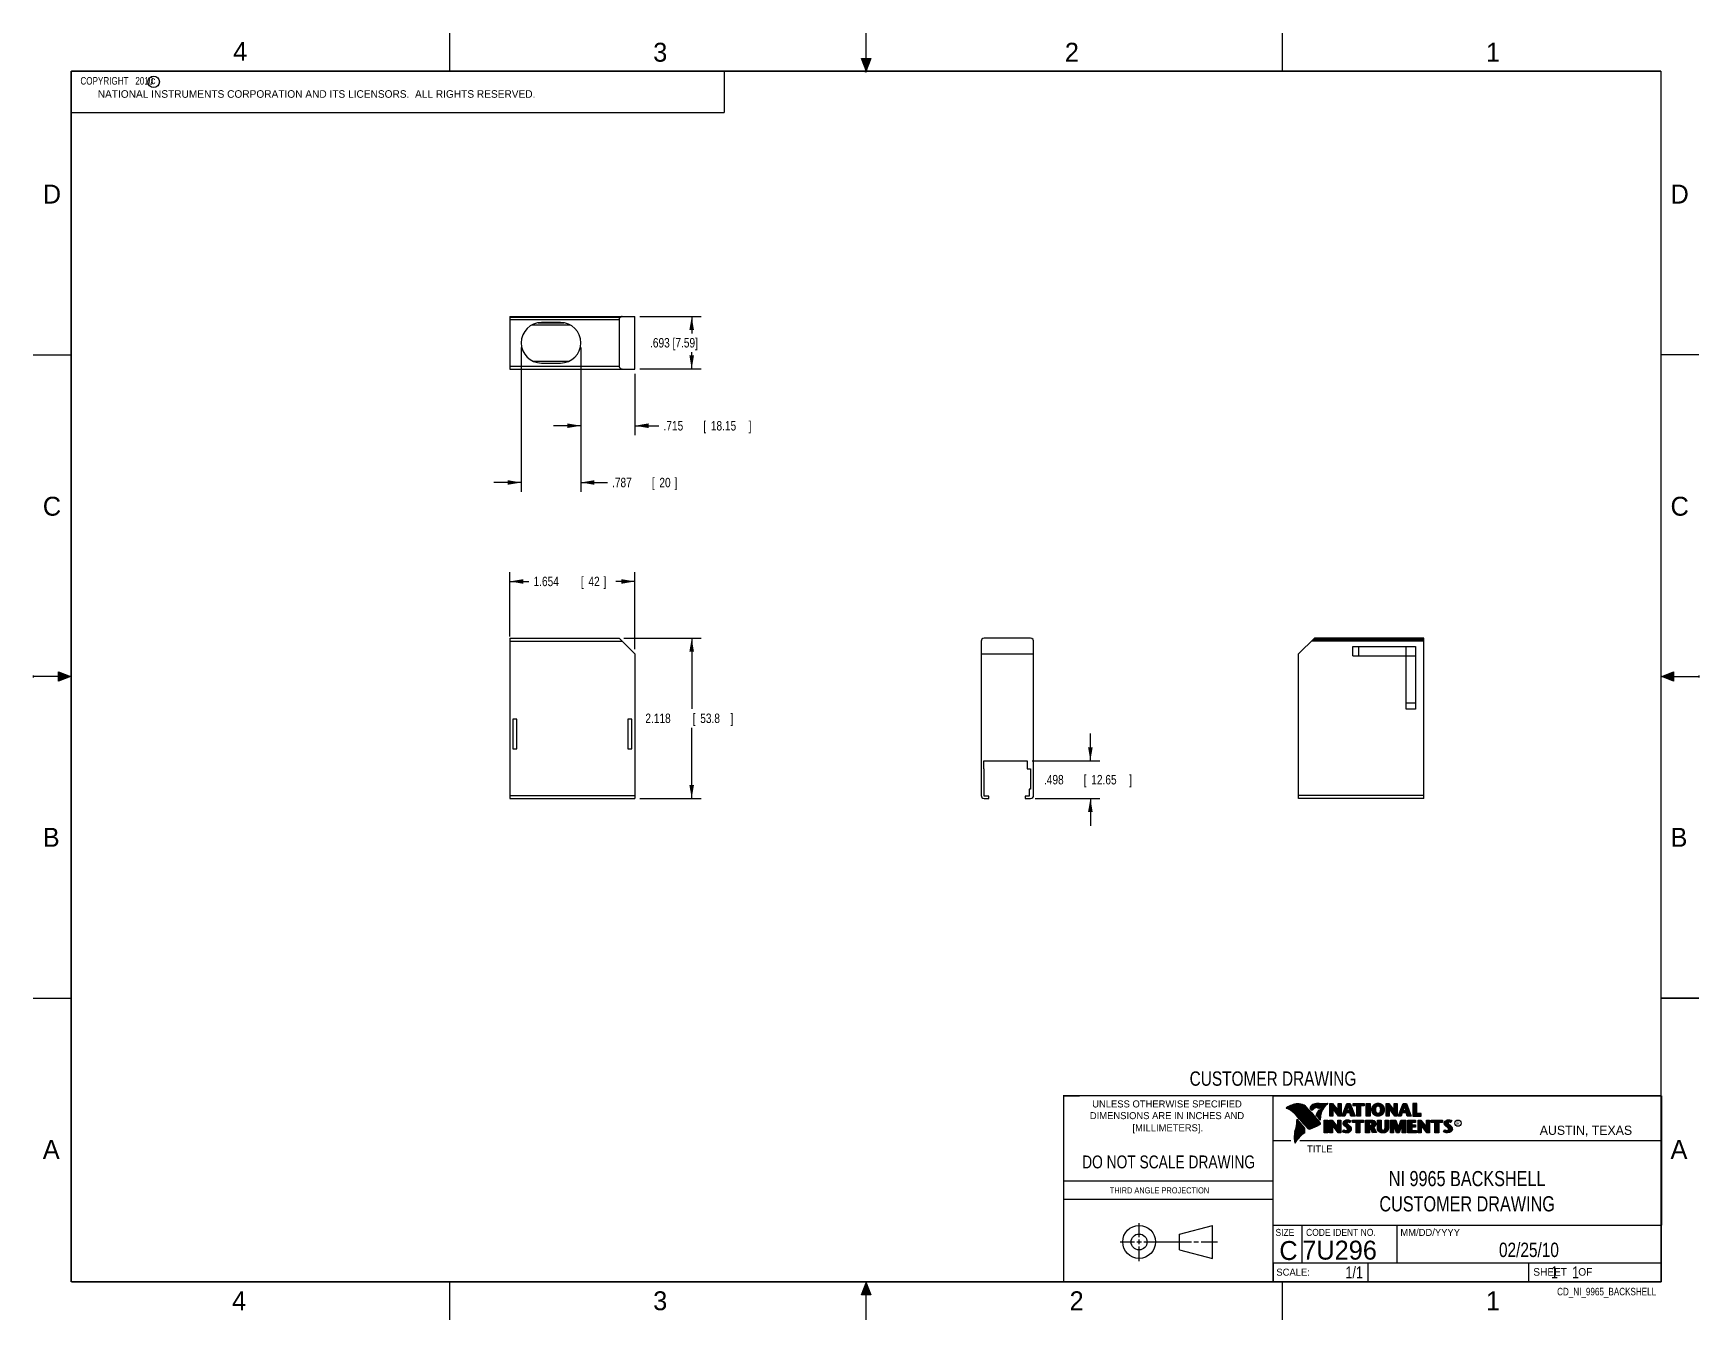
# Model space of a CAD drawing. Header units: inches. Extents: x 0 to 22, y 0 to 17.
import ezdxf
from ezdxf.enums import TextEntityAlignment as Align

# ---------------------------------------------------------------- set-up
doc = ezdxf.new("R2010")
doc.units = ezdxf.units.IN
doc.header["$LTSCALE"] = 1.21
doc.header["$MEASUREMENT"] = 0
doc.layers.get('0').update_dxf_attribs({"linetype": 'CONTINUOUS'})
doc.layers.add('DIMENSIONS', color=7, linetype='CONTINUOUS')
doc.styles.get("Standard").update_dxf_attribs({"font": 'txt', "width": 0.8})
doc.dimstyles.new('DIMSTYLE_1', dxfattribs={"dimtxt": 0.125, "dimasz": 0.18, "dimexe": 0.18, "dimexo": 0.0625, "dimgap": 0.09, "dimtad": 0, "dimtih": 1, "dimtoh": 1, "dimdec": 4, "dimzin": 4, "dimdsep": 46, "dimtxsty": 'STANDARD', "dimblk": '_FILLED', "dimblk1": '_FILLED', "dimblk2": '_FILLED', "dimcen": 0.09, "dimadec": 0, "dimazin": 0, "dimtp": 0.0001, "dimtm": 0.0001, "dimtfac": 1, "dimtdec": 4, "dimtofl": 0, "dimtmove": 0, "dimatfit": 3, "dimldrblk": '_FILLED', "dimfxl": 1, "dimtolj": 1, "dimtzin": 4, "dimarcsym": 0})

msp = doc.modelspace()

# ---------------------------------------------------------------- texts
at = {"color": 2, "linetype": 'CONTINUOUS'}
for s, height, p in [('4', 0.25, (2.64004, 16.63693)), ('3', 0.25, (8.1875, 16.625)), ('2', 0.25, (13.625, 16.625)), ('1', 0.25, (19.1875, 16.625)), ('c', 0.1, (1.54634, 16.32798)), ('NATIONAL INSTRUMENTS CORPORATION AND ITS LICENSORS.  ALL RIGHTS RESERVED.', 0.1, (0.85101, 16.14817)), ('D', 0.25, (0.125, 14.75)), ('D', 0.25, (21.625, 14.75)), ('C', 0.25, (0.125, 10.625)), ('C', 0.25, (21.625, 10.625)), ('B', 0.25, (0.125, 6.25)), ('B', 0.25, (21.625, 6.25)), ('R', 0.04175, (18.7972, 2.57486)), ('AUSTIN, TEXAS', 0.121576, (19.89803, 2.44261)), ('A', 0.25, (0.125, 2.125)), ('TITLE', 0.093, (16.82353, 2.21002)), ('A', 0.25, (21.625, 2.125)), ('MM/DD/YYYY', 0.093, (18.0565, 1.1072)), ('SCALE:', 0.093, (16.41875, 0.58151)), ('SHEET    OF', 0.1, (19.81214, 0.58146)), ('4', 0.25, (2.625, 0.125)), ('3', 0.25, (8.1875, 0.125)), ('2', 0.25, (13.6875, 0.125)), ('1', 0.25, (19.1875, 0.125))]:
    msp.add_text(s, height=height, dxfattribs=at).set_placement(p)
at = {"color": 7, "linetype": 'CONTINUOUS', "width": 0.8}
for s, height, p in [('CUSTOMER DRAWING', 0.19, (16.3742, 3.09114)), ('DO NOT SCALE DRAWING', 0.17, (14.99533, 1.99984))]:
    msp.add_text(s, height=height, dxfattribs=at).set_placement(p, align=Align.CENTER)
at = {"color": 2, "linetype": 'CONTINUOUS'}
for s, p in [('UNLESS OTHERWISE SPECIFIED', (14.97425, 2.80492)), ('DIMENSIONS ARE IN INCHES AND', (14.97425, 2.65013)), ('[MILLIMETERS].', (14.98438, 2.4899))]:
    msp.add_text(s, height=0.093, dxfattribs=at).set_placement(p, align=Align.CENTER)
for s, height, width, p in [('THIRD ANGLE PROJECTION', 0.08, 0.8, (14.21782, 1.66859)), ('SIZE', 0.093, 0.9, (16.40698, 1.1072)), ('CODE IDENT NO.', 0.093, 0.9, (16.81137, 1.1072))]:
    msp.add_text(s, height=height, dxfattribs=dict(at, width=width)).set_placement(p)
at = {"color": 7, "linetype": 'CONTINUOUS'}
msp.add_text('C', height=0.25, dxfattribs=at).set_placement((16.57846, 0.78927), align=Align.CENTER)
msp.add_text('7U296', height=0.25, dxfattribs=at).set_placement((16.76137, 0.7941))
at = {"color": 7, "linetype": 'CONTINUOUS', "width": 0.8}
msp.add_text('1/1', height=0.15625, dxfattribs=at).set_placement((17.5623, 0.54693), align=Align.RIGHT)
at = {"color": 2, "linetype": 'CONTINUOUS', "width": 0.8}
msp.add_text('CD_NI_9965_BACKSHELL', height=0.1, dxfattribs=at).set_placement((21.4352, 0.3213), align=Align.RIGHT)
at = {"color": 2, "linetype": 'CONTINUOUS', "insert": (0.56236, 16.42186), "char_height": 0.1, "width": 1.44, "attachment_point": 1}
msp.add_mtext('  COPYRIGHT   2010', dxfattribs=at)
at = {"color": 7, "linetype": 'CONTINUOUS'}
for s, insert, char_height, width, attachment_point in [('NI 9965 BACKSHELL\\PCUSTOMER DRAWING', (18.93865, 1.96463), 0.2, 2.72, 2), ('02/25/10 ', (19.755, 1.01813), 0.19, 1.368, 2), ('     1    1', (19.8125, 0.70312), 0.15625, 1.375, 1)]:
    msp.add_mtext(s, dxfattribs=dict(at, insert=insert, char_height=char_height, width=width, attachment_point=attachment_point))

# ---------------------------------------------------------------- blocks, each defined once
blk = doc.blocks.new('_FILLED')
at = {"color": 0, "linetype": 'BYBLOCK'}
blk.add_solid([(0, 0), (-1, 0.17), (-1, -0.17)], dxfattribs=at)
blk = doc.blocks.new('*D0')
at = {"layer": 'DIMENSIONS', "color": 2, "linetype": 'CONTINUOUS'}
for p, q in [((7.8, 9.006), (8.821, 9.006)), ((8.696, 9.006), (8.696, 8.072)), ((8.696, 6.888), (8.696, 7.822)), ((8.009, 6.888), (8.821, 6.888))]:
    blk.add_line(p, q, dxfattribs=at)
at = {"layer": 'DIMENSIONS', "color": 2, "linetype": 'CONTINUOUS', "xscale": 0.18, "yscale": 0.18, "zscale": 0.18}
for p, rotation in [((8.696, 9.006), 90), ((8.696, 6.888), 270)]:
    blk.add_blockref('_FILLED', p, dxfattribs=dict(at, rotation=rotation))
at = {"layer": 'DIMENSIONS', "color": 2, "linetype": 'CONTINUOUS', "width": 0.8}
for s, p in [('2.118', (8.084, 7.885)), ('[', (8.709, 7.885)), ('53.8', (8.809, 7.885)), (']', (9.209, 7.885))]:
    blk.add_text(s, height=0.125, dxfattribs=at).set_placement(p)
blk = doc.blocks.new('*D1')
at = {"layer": 'DIMENSIONS', "color": 2, "linetype": 'CONTINUOUS'}
for p, q in [((6.293, 9.029), (6.293, 9.881)), ((6.293, 9.756), (6.544, 9.756)), ((7.946, 9.756), (7.694, 9.756)), ((7.946, 8.86), (7.946, 9.881))]:
    blk.add_line(p, q, dxfattribs=at)
at = {"layer": 'DIMENSIONS', "color": 2, "linetype": 'CONTINUOUS', "xscale": 0.18, "yscale": 0.18, "zscale": 0.18, "rotation": 180}
blk.add_blockref('_FILLED', (6.293, 9.756), dxfattribs=at)
at = {"layer": 'DIMENSIONS', "color": 2, "linetype": 'CONTINUOUS', "xscale": 0.18, "yscale": 0.18, "zscale": 0.18}
blk.add_blockref('_FILLED', (7.946, 9.756), dxfattribs=at)
at = {"layer": 'DIMENSIONS', "color": 2, "linetype": 'CONTINUOUS', "width": 0.8}
for s, p in [('1.654', (6.607, 9.694)), ('[', (7.232, 9.694)), ('42', (7.332, 9.694)), (']', (7.532, 9.694))]:
    blk.add_text(s, height=0.125, dxfattribs=at).set_placement(p)
blk = doc.blocks.new('*D2')
at = {"layer": 'DIMENSIONS', "color": 2, "linetype": 'CONTINUOUS'}
for p, q in [((8.009, 13.257), (8.821, 13.257)), ((8.696, 13.257), (8.696, 13.035)), ((8.696, 12.564), (8.696, 12.785)), ((8.009, 12.564), (8.821, 12.564))]:
    blk.add_line(p, q, dxfattribs=at)
at = {"layer": 'DIMENSIONS', "color": 2, "linetype": 'CONTINUOUS', "xscale": 0.18, "yscale": 0.18, "zscale": 0.18}
for p, rotation in [((8.696, 13.257), 89.999997), ((8.696, 12.564), 270)]:
    blk.add_blockref('_FILLED', p, dxfattribs=dict(at, rotation=rotation))
at = {"layer": 'DIMENSIONS', "color": 2, "linetype": 'CONTINUOUS', "width": 0.8}
blk.add_text('.693 [7.59]', height=0.125, dxfattribs=at).set_placement((8.146, 12.848))
blk = doc.blocks.new('*D3')
at = {"layer": 'DIMENSIONS', "color": 2, "linetype": 'CONTINUOUS'}
for p, q in [((13.962, 7.386), (13.962, 7.746)), ((13.192, 7.386), (14.087, 7.386)), ((13.235, 6.888), (14.087, 6.888)), ((13.962, 6.888), (13.962, 6.528))]:
    blk.add_line(p, q, dxfattribs=at)
at = {"layer": 'DIMENSIONS', "color": 2, "linetype": 'CONTINUOUS', "xscale": 0.18, "yscale": 0.18, "zscale": 0.18}
for p, rotation in [((13.962, 7.386), 270), ((13.962, 6.888), 90)]:
    blk.add_blockref('_FILLED', p, dxfattribs=dict(at, rotation=rotation))
at = {"layer": 'DIMENSIONS', "color": 2, "linetype": 'CONTINUOUS', "width": 0.8}
for s, p in [('.498', (13.349, 7.074)), ('[', (13.874, 7.074)), ('12.65', (13.974, 7.074)), (']', (14.474, 7.074))]:
    blk.add_text(s, height=0.125, dxfattribs=at).set_placement(p)
blk = doc.blocks.new('*D4')
at = {"layer": 'DIMENSIONS', "color": 2, "linetype": 'CONTINUOUS'}
for p, q in [((7.232, 12.848), (7.232, 11.689)), ((7.946, 12.501), (7.946, 11.689)), ((7.232, 11.814), (6.872, 11.814)), ((7.946, 11.814), (8.261, 11.814))]:
    blk.add_line(p, q, dxfattribs=at)
at = {"layer": 'DIMENSIONS', "color": 2, "linetype": 'CONTINUOUS', "xscale": 0.18, "yscale": 0.18, "zscale": 0.18}
blk.add_blockref('_FILLED', (7.232, 11.814), dxfattribs=at)
at = {"layer": 'DIMENSIONS', "color": 2, "linetype": 'CONTINUOUS', "xscale": 0.18, "yscale": 0.18, "zscale": 0.18, "rotation": 180}
blk.add_blockref('_FILLED', (7.946, 11.814), dxfattribs=at)
at = {"layer": 'DIMENSIONS', "color": 2, "linetype": 'CONTINUOUS', "width": 0.8}
for s, p in [('.715', (8.324, 11.751)), ('[', (8.849, 11.751)), ('18.15', (8.949, 11.751)), (']', (9.449, 11.751))]:
    blk.add_text(s, height=0.125, dxfattribs=at).set_placement(p)
blk = doc.blocks.new('*D5')
at = {"layer": 'DIMENSIONS', "color": 2, "linetype": 'CONTINUOUS'}
for p, q in [((6.444, 12.848), (6.444, 10.939)), ((7.232, 12.848), (7.232, 10.939)), ((6.444, 11.064), (6.084, 11.064)), ((7.232, 11.064), (7.582, 11.064))]:
    blk.add_line(p, q, dxfattribs=at)
at = {"layer": 'DIMENSIONS', "color": 2, "linetype": 'CONTINUOUS', "xscale": 0.18, "yscale": 0.18, "zscale": 0.18}
blk.add_blockref('_FILLED', (6.444, 11.064), dxfattribs=at)
at = {"layer": 'DIMENSIONS', "color": 2, "linetype": 'CONTINUOUS', "xscale": 0.18, "yscale": 0.18, "zscale": 0.18, "rotation": 180}
blk.add_blockref('_FILLED', (7.232, 11.064), dxfattribs=at)
at = {"layer": 'DIMENSIONS', "color": 2, "linetype": 'CONTINUOUS', "width": 0.8}
for s, p in [('.787', (7.644, 11.001)), ('[', (8.169, 11.001)), ('20', (8.269, 11.001)), (']', (8.469, 11.001))]:
    blk.add_text(s, height=0.125, dxfattribs=at).set_placement(p)

# ---------------------------------------------------------------- dimensions: what is measured, and where the dimension line sits
at = {"layer": 'DIMENSIONS', "color": 2, "linetype": 'CONTINUOUS'}
dim = msp.add_linear_dim(base=(8.69617, 13.25652), p1=(8.00867, 12.56361), p2=(8.00867, 13.25652), angle=89.999999, text='.693 [7.59]', dimstyle='DIMSTYLE_1', dxfattribs=at)
dim.commit()
dim.dimension.update_dxf_attribs({"geometry": '*D2', "text_midpoint": (8.69617, 12.91007), "dimtype": 160})
for base, p1, p2, angle, picture, middle in [((6.4442, 11.06361), (7.23161, 12.84757), (6.4442, 12.84757), 180, '*D5', (8.10665, 11.06361)), ((7.23161, 11.81361), (7.94617, 12.50111), (7.23161, 12.84757), 180, '*D4', (8.93627, 11.81361)), ((8.69617, 9.00608), (8.00867, 6.88797), (7.8004, 9.00608), 90, '*D0', (8.69617, 7.94702)), ((13.96196, 7.386), (13.23509, 6.88797), (13.19178, 7.386), 90, '*D3', (13.96196, 7.13698))]:
    dim = msp.add_linear_dim(base=base, p1=p1, p2=p2, angle=angle, dimstyle='DIMSTYLE_1', dxfattribs=at)
    dim.commit()
    dim.dimension.update_dxf_attribs({"geometry": picture, "text_midpoint": middle, "dimtype": 160})
dim = msp.add_linear_dim(base=(7.94617, 9.75608), p1=(6.29263, 9.02921), p2=(7.94617, 8.86031), dimstyle='DIMSTYLE_1', dxfattribs=at)
dim.commit()
dim.dimension.update_dxf_attribs({"geometry": '*D1', "text_midpoint": (7.1194, 9.75608), "dimtype": 160})

# ---------------------------------------------------------------- hatches: boundary and pattern name
at = {"linetype": 'CONTINUOUS'}
for points in [[(11, 16.51), (10.9375, 16.66625), (11.0625, 16.66625)], [(0.33375, 8.5625), (0.49, 8.5), (0.33375, 8.4375)], [(21.66625, 8.5625), (21.66625, 8.4375), (21.51, 8.5)], [(10.9375, 0.32875), (11, 0.485), (11.0625, 0.32875)]]:
    msp.add_hatch(color=2, dxfattribs=at).paths.add_polyline_path(points)

# ---------------------------------------------------------------- linework, layer by layer
at = {"color": 2, "linetype": 'CONTINUOUS'}
for p, q in [((5.5, 16.5), (5.5, 17)), ((11, 16.485), (11, 17)), ((16.5, 16.5), (16.5, 17)), ((11, 16.51), (10.9375, 16.66625)), ((10.9375, 16.66625), (11.0625, 16.66625)), ((11.015, 16.515), (10.985, 16.485)), ((10.985, 16.485), (11, 16.515)), ((11.0625, 16.66625), (11, 16.51)), ((11, 16.485), (11.015, 16.515)), ((0.49986, 16.49999), (9.12486, 16.49999)), ((0.49986, 16.49999), (0.49986, 15.95311)), ((9.12486, 16.49999), (9.12486, 15.95311)), ((0.49986, 15.95311), (9.12486, 15.95311)), ((0, 12.75), (0.5, 12.75)), ((22, 12.75), (21.5, 12.75)), ((0, 8.515), (0, 8.485)), ((0.49, 8.5), (0, 8.5)), ((0.33375, 8.4375), (0.33375, 8.5625)), ((0.33375, 8.5625), (0.49, 8.5)), ((0.49, 8.5), (0.33375, 8.4375)), ((21.51, 8.5), (21.66625, 8.5625)), ((21.51, 8.5), (22, 8.5)), ((21.66625, 8.4375), (21.51, 8.5)), ((21.66625, 8.5625), (21.66625, 8.4375)), ((22, 8.515), (22, 8.485)), ((0, 4.25), (0.5, 4.25)), ((16.37365, 2.95963), (21.50365, 2.95963)), ((16.37365, 2.95963), (16.37365, 1.24963)), ((16.375, 2.96), (21.5, 2.96)), ((21.50365, 2.95963), (21.50365, 1.24963)), ((16.55776, 2.79602), (16.55776, 2.79887)), ((16.56458, 2.79358), (16.56458, 2.8033)), ((16.57141, 2.79091), (16.57141, 2.80753)), ((16.57824, 2.78801), (16.57824, 2.81157)), ((16.58506, 2.78486), (16.58506, 2.81543)), ((16.59189, 2.78146), (16.59189, 2.81904)), ((16.59872, 2.77779), (16.59872, 2.82208)), ((16.60555, 2.77383), (16.60555, 2.82494)), ((16.61237, 2.76959), (16.61237, 2.82762)), ((16.6192, 2.76502), (16.6192, 2.83013)), ((16.62603, 2.76012), (16.62603, 2.83248)), ((16.63285, 2.75486), (16.63285, 2.83466)), ((16.63968, 2.7492), (16.63968, 2.83669)), ((16.64651, 2.74312), (16.64651, 2.83856)), ((16.65334, 2.73656), (16.65334, 2.84027)), ((16.66016, 2.72947), (16.66016, 2.84191)), ((16.66699, 2.72205), (16.66699, 2.84353)), ((16.67382, 2.71458), (16.67382, 2.84486)), ((16.68064, 2.70705), (16.68064, 2.84591)), ((16.68747, 2.69946), (16.68747, 2.84668)), ((16.79388, 2.53297), (16.69189, 2.64886)), ((16.6943, 2.69182), (16.6943, 2.84718)), ((16.70113, 2.68412), (16.70113, 2.8474)), ((16.70795, 2.67636), (16.70795, 2.84736)), ((16.71478, 2.66854), (16.71478, 2.84704)), ((16.72161, 2.66065), (16.72161, 2.84646)), ((16.72843, 2.65271), (16.72843, 2.8456)), ((16.73526, 2.6447), (16.73526, 2.84446)), ((16.74209, 2.63663), (16.74209, 2.84307)), ((16.74891, 2.62851), (16.74891, 2.84174)), ((16.75574, 2.62044), (16.75574, 2.84)), ((16.76257, 2.61246), (16.76257, 2.83783)), ((16.7694, 2.60458), (16.7694, 2.8352)), ((16.77622, 2.59679), (16.77622, 2.83208)), ((16.78305, 2.58909), (16.78305, 2.82844)), ((16.78988, 2.58147), (16.78988, 2.82421)), ((16.7967, 2.57395), (16.7967, 2.81931)), ((16.80353, 2.5665), (16.80353, 2.81364)), ((16.81036, 2.55914), (16.81036, 2.80704)), ((16.81719, 2.55186), (16.81719, 2.79956)), ((16.82401, 2.54466), (16.82401, 2.79242)), ((16.83084, 2.53754), (16.83084, 2.78527)), ((16.83767, 2.53136), (16.83767, 2.77811)), ((16.84449, 2.52623), (16.84449, 2.77093)), ((16.85132, 2.52296), (16.85132, 2.76374)), ((16.85815, 2.52238), (16.85815, 2.75653)), ((16.8864, 2.76641), (16.86317, 2.79371)), ((16.86498, 2.52408), (16.86498, 2.74932)), ((16.88769, 2.77231), (16.86819, 2.79522)), ((16.8718, 2.79097), (16.8718, 2.80851)), ((16.8718, 2.527), (16.8718, 2.74208)), ((16.87863, 2.78295), (16.87863, 2.82057)), ((16.87863, 2.52981), (16.87863, 2.73484)), ((16.88546, 2.77493), (16.88546, 2.82815)), ((16.88546, 2.53267), (16.88546, 2.72699)), ((16.89228, 2.77469), (16.89228, 2.83347)), ((16.89228, 2.53558), (16.89228, 2.71871)), ((16.89911, 2.77882), (16.89911, 2.83747)), ((16.89911, 2.53854), (16.89911, 2.71044)), ((16.90594, 2.78373), (16.90594, 2.84083)), ((16.90594, 2.54154), (16.90594, 2.70217)), ((16.91276, 2.78958), (16.91276, 2.84362)), ((16.91276, 2.54459), (16.91276, 2.6939)), ((16.91959, 2.79661), (16.91959, 2.84588)), ((16.91959, 2.54769), (16.91959, 2.68563)), ((16.92642, 2.80177), (16.92642, 2.84766)), ((16.92642, 2.55084), (16.92642, 2.67737)), ((16.93325, 2.80531), (16.93325, 2.84897)), ((16.93325, 2.55403), (16.93325, 2.6691)), ((16.94007, 2.8077), (16.94007, 2.84992)), ((16.94007, 2.55728), (16.94007, 2.66084)), ((16.96158, 2.67971), (16.94344, 2.7005)), ((16.9469, 2.8082), (16.9469, 2.85089)), ((16.9469, 2.56058), (16.9469, 2.65257)), ((16.96525, 2.68281), (16.94916, 2.70125)), ((16.95373, 2.80693), (16.95373, 2.85175)), ((16.95373, 2.69602), (16.95373, 2.71092)), ((16.95373, 2.56392), (16.95373, 2.64431)), ((16.96055, 2.8048), (16.96055, 2.85249)), ((16.96055, 2.68819), (16.96055, 2.72661)), ((16.96738, 2.80344), (16.96738, 2.85311)), ((16.96738, 2.6802), (16.96738, 2.74443)), ((16.97421, 2.80275), (16.97421, 2.85361)), ((16.97421, 2.672), (16.97421, 2.75684)), ((16.98104, 2.80228), (16.98104, 2.854)), ((16.98104, 2.66405), (16.98104, 2.76341)), ((16.9838, 2.85893), (17.09965, 2.8607)), ((16.98394, 2.85413), (17.08702, 2.85571)), ((16.98786, 2.80201), (16.98786, 2.85419)), ((16.98786, 2.65632), (16.98786, 2.76654)), ((16.99903, 2.637), (16.99463, 2.64182)), ((16.99469, 2.80185), (16.99469, 2.8543)), ((16.99469, 2.67478), (16.99469, 2.76832)), ((17.00152, 2.80054), (17.00152, 2.8544)), ((17.00152, 2.7195), (17.00152, 2.76941)), ((17.00834, 2.79625), (17.00834, 2.8545)), ((17.00834, 2.73882), (17.00834, 2.76984)), ((17.01517, 2.75501), (17.01517, 2.85461)), ((17.022, 2.76913), (17.022, 2.85471)), ((17.02882, 2.78171), (17.02882, 2.85482)), ((17.03565, 2.79309), (17.03565, 2.85492)), ((17.04248, 2.80351), (17.04248, 2.85503)), ((17.04931, 2.81312), (17.04931, 2.85513)), ((17.05613, 2.82203), (17.05613, 2.85523)), ((17.06296, 2.83034), (17.06296, 2.85534)), ((17.06979, 2.83811), (17.06979, 2.85544)), ((17.07661, 2.84541), (17.07661, 2.85555)), ((17.12428, 2.85918), (17.16089, 2.85918)), ((17.12428, 2.69148), (17.12428, 2.85918)), ((17.16374, 2.69148), (17.12428, 2.69148)), ((17.12914, 2.85433), (17.15848, 2.85433)), ((17.12914, 2.69633), (17.12914, 2.85433)), ((17.15888, 2.69633), (17.12914, 2.69633)), ((17.13806, 2.69633), (17.13806, 2.85433)), ((17.14473, 2.69633), (17.14473, 2.85433)), ((17.15141, 2.69633), (17.15141, 2.85433)), ((17.15888, 2.80417), (17.15808, 2.85433)), ((17.15848, 2.85433), (17.23826, 2.74917)), ((17.24184, 2.69633), (17.15888, 2.80417)), ((17.15888, 2.80417), (17.15888, 2.69633)), ((17.16089, 2.85918), (17.23341, 2.76361)), ((17.23945, 2.69148), (17.16374, 2.7899)), ((17.16374, 2.7899), (17.16374, 2.69148)), ((17.16476, 2.79653), (17.16476, 2.84606)), ((17.17144, 2.78786), (17.17144, 2.83726)), ((17.17811, 2.77918), (17.17811, 2.82846)), ((17.18479, 2.7705), (17.18479, 2.81966)), ((17.19146, 2.76182), (17.19146, 2.81086)), ((17.19814, 2.75315), (17.19814, 2.80206)), ((17.20481, 2.74447), (17.20481, 2.79326)), ((17.21149, 2.73579), (17.21149, 2.78447)), ((17.21816, 2.72711), (17.21816, 2.77567)), ((17.22484, 2.71844), (17.22484, 2.76687)), ((17.23151, 2.70976), (17.23151, 2.75807)), ((17.23341, 2.85918), (17.27322, 2.85918)), ((17.23341, 2.76361), (17.23341, 2.85918)), ((17.23819, 2.70108), (17.23826, 2.74917)), ((17.23826, 2.85433), (17.26837, 2.85433)), ((17.23826, 2.74917), (17.23826, 2.85433)), ((17.27322, 2.69148), (17.23945, 2.69148)), ((17.26837, 2.69633), (17.24184, 2.69633)), ((17.24486, 2.69633), (17.24486, 2.85433)), ((17.25154, 2.69633), (17.25154, 2.85433)), ((17.25822, 2.69633), (17.25822, 2.85433)), ((17.26489, 2.69633), (17.26489, 2.85433)), ((17.26837, 2.85433), (17.26837, 2.69633)), ((17.27322, 2.85918), (17.27322, 2.69148)), ((17.2831, 2.69154), (17.35156, 2.85908)), ((17.32275, 2.69154), (17.2831, 2.69154)), ((17.29033, 2.6964), (17.35482, 2.85422)), ((17.31947, 2.6964), (17.29033, 2.6964)), ((17.29827, 2.6964), (17.29827, 2.71583)), ((17.30494, 2.6964), (17.30494, 2.73217)), ((17.31162, 2.6964), (17.31162, 2.7485)), ((17.31829, 2.6964), (17.31829, 2.76484)), ((17.33556, 2.73641), (17.31947, 2.6964)), ((17.33884, 2.73156), (17.32275, 2.69154)), ((17.32497, 2.71007), (17.32497, 2.78117)), ((17.33165, 2.72667), (17.33165, 2.79751)), ((17.39396, 2.73641), (17.33556, 2.73641)), ((17.33832, 2.73641), (17.33832, 2.81384)), ((17.39047, 2.73156), (17.33884, 2.73156)), ((17.34088, 2.75326), (17.36237, 2.82279)), ((17.38903, 2.75327), (17.34088, 2.75326)), ((17.345, 2.76659), (17.345, 2.83018)), ((17.345, 2.73641), (17.345, 2.75326)), ((17.34746, 2.75812), (17.36595, 2.81794)), ((17.38268, 2.75812), (17.34746, 2.75812)), ((17.35156, 2.85908), (17.39384, 2.85908)), ((17.35167, 2.78819), (17.35167, 2.84651)), ((17.35167, 2.73641), (17.35167, 2.75326)), ((17.35482, 2.85422), (17.39049, 2.85422)), ((17.35835, 2.80979), (17.35835, 2.85422)), ((17.35835, 2.73641), (17.35835, 2.75327)), ((17.36237, 2.82279), (17.37012, 2.82279)), ((17.36502, 2.82279), (17.36502, 2.85422)), ((17.36502, 2.73641), (17.36502, 2.75327)), ((17.36595, 2.81794), (17.36641, 2.81794)), ((17.36641, 2.81794), (17.38268, 2.75812)), ((17.37012, 2.82279), (17.38903, 2.75327)), ((17.3717, 2.817), (17.3717, 2.85422)), ((17.3717, 2.73641), (17.3717, 2.75327)), ((17.37837, 2.79246), (17.37837, 2.85422)), ((17.37837, 2.73641), (17.37837, 2.75327)), ((17.38505, 2.76791), (17.38505, 2.85422)), ((17.38505, 2.73641), (17.38505, 2.75327)), ((17.40394, 2.69154), (17.39047, 2.73156)), ((17.39049, 2.85422), (17.4504, 2.6964)), ((17.39172, 2.73641), (17.39172, 2.85097)), ((17.39384, 2.85908), (17.45744, 2.69154)), ((17.40743, 2.6964), (17.39396, 2.73641)), ((17.3984, 2.72322), (17.3984, 2.83338)), ((17.45744, 2.69154), (17.40394, 2.69154)), ((17.40508, 2.70339), (17.40508, 2.8158)), ((17.4504, 2.6964), (17.40743, 2.6964)), ((17.41175, 2.6964), (17.41175, 2.79822)), ((17.41843, 2.6964), (17.41843, 2.78063)), ((17.4251, 2.6964), (17.4251, 2.76305)), ((17.43178, 2.6964), (17.43178, 2.74547)), ((17.43265, 2.85908), (17.58018, 2.85908)), ((17.43265, 2.82782), (17.43265, 2.85908)), ((17.48104, 2.82782), (17.43265, 2.82782)), ((17.43751, 2.85422), (17.57532, 2.85422)), ((17.43751, 2.83268), (17.43751, 2.85422)), ((17.48589, 2.83268), (17.43751, 2.83268)), ((17.43845, 2.6964), (17.43845, 2.72788)), ((17.44513, 2.83268), (17.44513, 2.85422)), ((17.44513, 2.6964), (17.44513, 2.7103)), ((17.4518, 2.83268), (17.4518, 2.85422)), ((17.45848, 2.83268), (17.45848, 2.85422)), ((17.46515, 2.83268), (17.46515, 2.85422)), ((17.47183, 2.83268), (17.47183, 2.85422)), ((17.4785, 2.83268), (17.4785, 2.85422)), ((17.48104, 2.69154), (17.48104, 2.82782)), ((17.5318, 2.69154), (17.48104, 2.69154)), ((17.48589, 2.83268), (17.48518, 2.85422)), ((17.48589, 2.6964), (17.48589, 2.83268)), ((17.52694, 2.6964), (17.48589, 2.6964)), ((17.49186, 2.6964), (17.49186, 2.85422)), ((17.49853, 2.6964), (17.49853, 2.85422)), ((17.50521, 2.6964), (17.50521, 2.85422)), ((17.51188, 2.6964), (17.51188, 2.85422)), ((17.51856, 2.6964), (17.51856, 2.85422)), ((17.52694, 2.83268), (17.52523, 2.85422)), ((17.57532, 2.83268), (17.52694, 2.83268)), ((17.52694, 2.83268), (17.52694, 2.6964)), ((17.58018, 2.82782), (17.5318, 2.82782)), ((17.5318, 2.82782), (17.5318, 2.69154)), ((17.53191, 2.83268), (17.53191, 2.85422)), ((17.53858, 2.83268), (17.53858, 2.85422)), ((17.54526, 2.83268), (17.54526, 2.85422)), ((17.55193, 2.83268), (17.55193, 2.85422)), ((17.55861, 2.83268), (17.55861, 2.85422)), ((17.56529, 2.83268), (17.56529, 2.85422)), ((17.57196, 2.83268), (17.57196, 2.85422)), ((17.57532, 2.85422), (17.57532, 2.83268)), ((17.58018, 2.85908), (17.58018, 2.82782)), ((17.60594, 2.85908), (17.65646, 2.85908)), ((17.60594, 2.69154), (17.60594, 2.85908)), ((17.65646, 2.69154), (17.60594, 2.69154)), ((17.6108, 2.85422), (17.6516, 2.85422)), ((17.6108, 2.6964), (17.6108, 2.85422)), ((17.6516, 2.6964), (17.6108, 2.6964)), ((17.61869, 2.6964), (17.61869, 2.85422)), ((17.62536, 2.6964), (17.62536, 2.85422)), ((17.63204, 2.6964), (17.63204, 2.85422)), ((17.63871, 2.6964), (17.63871, 2.85422)), ((17.64539, 2.6964), (17.64539, 2.85422)), ((17.6516, 2.85422), (17.6516, 2.6964)), ((17.65646, 2.85908), (17.65646, 2.69154)), ((17.68485, 2.77691), (17.68489, 2.78026)), ((17.68493, 2.77353), (17.68485, 2.77691)), ((17.68489, 2.78026), (17.68505, 2.78358)), ((17.68513, 2.77014), (17.68493, 2.77353)), ((17.68505, 2.78358), (17.68533, 2.78687)), ((17.68544, 2.76675), (17.68513, 2.77014)), ((17.68533, 2.78687), (17.68572, 2.79011)), ((17.68586, 2.76337), (17.68544, 2.76675)), ((17.68572, 2.79011), (17.68622, 2.7933)), ((17.68639, 2.76002), (17.68586, 2.76337)), ((17.68622, 2.7933), (17.68684, 2.79642)), ((17.68702, 2.75671), (17.68639, 2.76002)), ((17.68684, 2.79642), (17.68756, 2.79946)), ((17.68776, 2.75345), (17.68702, 2.75671)), ((17.68756, 2.79946), (17.6884, 2.80243)), ((17.68859, 2.75026), (17.68776, 2.75345)), ((17.6884, 2.80243), (17.68934, 2.80531)), ((17.68952, 2.74714), (17.68859, 2.75026)), ((17.68934, 2.80531), (17.69039, 2.80811)), ((17.69054, 2.7441), (17.68952, 2.74714)), ((17.69039, 2.80811), (17.69154, 2.81084)), ((17.69054, 2.7441), (17.69039, 2.80811)), ((17.69165, 2.74114), (17.69054, 2.7441)), ((17.69154, 2.81084), (17.6928, 2.81349)), ((17.69286, 2.73826), (17.69165, 2.74114)), ((17.6928, 2.81349), (17.69418, 2.81609)), ((17.69417, 2.73546), (17.69286, 2.73826)), ((17.69557, 2.73274), (17.69417, 2.73546)), ((17.69418, 2.81609), (17.69567, 2.81864)), ((17.69706, 2.7301), (17.69557, 2.73274)), ((17.69567, 2.81864), (17.69727, 2.82114)), ((17.69706, 2.7301), (17.69727, 2.82114)), ((17.69866, 2.72753), (17.69706, 2.7301)), ((17.69727, 2.82114), (17.69899, 2.8236)), ((17.70035, 2.72504), (17.69866, 2.72753)), ((17.69899, 2.8236), (17.70083, 2.82602)), ((17.70213, 2.72264), (17.70035, 2.72504)), ((17.70083, 2.82602), (17.70277, 2.82839)), ((17.70401, 2.72031), (17.70213, 2.72264)), ((17.70277, 2.82839), (17.70482, 2.83071)), ((17.70401, 2.72031), (17.70482, 2.83071)), ((17.70598, 2.71807), (17.70401, 2.72031)), ((17.70482, 2.83071), (17.70695, 2.83295)), ((17.70803, 2.71591), (17.70598, 2.71807)), ((17.70695, 2.83295), (17.70916, 2.83512)), ((17.71017, 2.71385), (17.70803, 2.71591)), ((17.70916, 2.83512), (17.71144, 2.83719)), ((17.71017, 2.71385), (17.71144, 2.83719)), ((17.71239, 2.71188), (17.71017, 2.71385)), ((17.71144, 2.83719), (17.71377, 2.83915)), ((17.71468, 2.71001), (17.71239, 2.71188)), ((17.71377, 2.83915), (17.71615, 2.84101)), ((17.71705, 2.70823), (17.71468, 2.71001)), ((17.71615, 2.84101), (17.71857, 2.84274)), ((17.71705, 2.70823), (17.71857, 2.84274)), ((17.71949, 2.70657), (17.71705, 2.70823)), ((17.71857, 2.84274), (17.72103, 2.84436)), ((17.72201, 2.705), (17.71949, 2.70657)), ((17.72103, 2.84436), (17.72354, 2.84585)), ((17.72462, 2.70355), (17.72201, 2.705)), ((17.72354, 2.84585), (17.72609, 2.84724)), ((17.72462, 2.70355), (17.72354, 2.84585)), ((17.72731, 2.70221), (17.72462, 2.70355)), ((17.72609, 2.84724), (17.72871, 2.84852)), ((17.72668, 2.77661), (17.7267, 2.77892)), ((17.7267, 2.77429), (17.72668, 2.77661)), ((17.7267, 2.77892), (17.72676, 2.78121)), ((17.72676, 2.77196), (17.7267, 2.77429)), ((17.72676, 2.78121), (17.72686, 2.78346)), ((17.72686, 2.76964), (17.72676, 2.77196)), ((17.72686, 2.78346), (17.727, 2.78569)), ((17.727, 2.76733), (17.72686, 2.76964)), ((17.727, 2.78569), (17.72717, 2.78787)), ((17.72719, 2.76505), (17.727, 2.76733)), ((17.72717, 2.78787), (17.72738, 2.79)), ((17.72741, 2.7628), (17.72719, 2.76505)), ((17.73009, 2.70098), (17.72731, 2.70221)), ((17.72738, 2.79), (17.72763, 2.79208)), ((17.72767, 2.76059), (17.72741, 2.7628)), ((17.72763, 2.79208), (17.72791, 2.7941)), ((17.72796, 2.75842), (17.72767, 2.76059)), ((17.72791, 2.7941), (17.72822, 2.79606)), ((17.7283, 2.75632), (17.72796, 2.75842)), ((17.72822, 2.79606), (17.72857, 2.79797)), ((17.72867, 2.75427), (17.7283, 2.75632)), ((17.72857, 2.79797), (17.72896, 2.79982)), ((17.72909, 2.75228), (17.72867, 2.75427)), ((17.72871, 2.84852), (17.7314, 2.8497)), ((17.72896, 2.79982), (17.72939, 2.80163)), ((17.72954, 2.75035), (17.72909, 2.75228)), ((17.72939, 2.80163), (17.72986, 2.8034)), ((17.73003, 2.74847), (17.72954, 2.75035)), ((17.72986, 2.8034), (17.73038, 2.80513)), ((17.73057, 2.74664), (17.73003, 2.74847)), ((17.73009, 2.70098), (17.73049, 2.74688)), ((17.73298, 2.69986), (17.73009, 2.70098)), ((17.73038, 2.80513), (17.73095, 2.80682)), ((17.73114, 2.74486), (17.73057, 2.74664)), ((17.73095, 2.80682), (17.73156, 2.80849)), ((17.73102, 2.80703), (17.7314, 2.8497)), ((17.73175, 2.74313), (17.73114, 2.74486)), ((17.7314, 2.8497), (17.73416, 2.85077)), ((17.73156, 2.80849), (17.73223, 2.81013)), ((17.73241, 2.74145), (17.73175, 2.74313)), ((17.73223, 2.81013), (17.73294, 2.81174)), ((17.73311, 2.7398), (17.73241, 2.74145)), ((17.73294, 2.81174), (17.73372, 2.81332)), ((17.73597, 2.69887), (17.73298, 2.69986)), ((17.73387, 2.7382), (17.73311, 2.7398)), ((17.73372, 2.81332), (17.73454, 2.81487)), ((17.73467, 2.73665), (17.73387, 2.7382)), ((17.73416, 2.85077), (17.73699, 2.85175)), ((17.73454, 2.81487), (17.73542, 2.81637)), ((17.73553, 2.73513), (17.73467, 2.73665)), ((17.73542, 2.81637), (17.73636, 2.81783)), ((17.73645, 2.73367), (17.73553, 2.73513)), ((17.73907, 2.69798), (17.73597, 2.69887)), ((17.73636, 2.81783), (17.73736, 2.81923)), ((17.73743, 2.73225), (17.73645, 2.73367)), ((17.73699, 2.85175), (17.73991, 2.85262)), ((17.73738, 2.81926), (17.73699, 2.85175)), ((17.73736, 2.81923), (17.73843, 2.82057)), ((17.73848, 2.73089), (17.73743, 2.73225)), ((17.73843, 2.82057), (17.73955, 2.82184)), ((17.73885, 2.69804), (17.73845, 2.73093)), ((17.73959, 2.72959), (17.73848, 2.73089)), ((17.74228, 2.69722), (17.73907, 2.69798)), ((17.73955, 2.82184), (17.74073, 2.82303)), ((17.74076, 2.72835), (17.73959, 2.72959)), ((17.73991, 2.85262), (17.74289, 2.8534)), ((17.74073, 2.82303), (17.74196, 2.82414)), ((17.74199, 2.72717), (17.74076, 2.72835)), ((17.74196, 2.82414), (17.74325, 2.82517)), ((17.74328, 2.72606), (17.74199, 2.72717)), ((17.74557, 2.69657), (17.74228, 2.69722)), ((17.74289, 2.8534), (17.74594, 2.85407)), ((17.74325, 2.82517), (17.74458, 2.82612)), ((17.74463, 2.72503), (17.74328, 2.72606)), ((17.74458, 2.82612), (17.74596, 2.82698)), ((17.74604, 2.72408), (17.74463, 2.72503)), ((17.74552, 2.82671), (17.74552, 2.85398)), ((17.74552, 2.69658), (17.74552, 2.72443)), ((17.74892, 2.69605), (17.74557, 2.69657)), ((17.74594, 2.85407), (17.74903, 2.85463)), ((17.74596, 2.82698), (17.74738, 2.82777)), ((17.7475, 2.72321), (17.74604, 2.72408)), ((17.74738, 2.82777), (17.74884, 2.82847)), ((17.74902, 2.72243), (17.7475, 2.72321)), ((17.74884, 2.82847), (17.75034, 2.82911)), ((17.75231, 2.69564), (17.74892, 2.69605)), ((17.75058, 2.72175), (17.74902, 2.72243)), ((17.74903, 2.85463), (17.75216, 2.85508)), ((17.75034, 2.82911), (17.75188, 2.82966)), ((17.75218, 2.72116), (17.75058, 2.72175)), ((17.75188, 2.82966), (17.75347, 2.83014)), ((17.75216, 2.85508), (17.75531, 2.8554)), ((17.75381, 2.72067), (17.75218, 2.72116)), ((17.7522, 2.82975), (17.7522, 2.85508)), ((17.7522, 2.69565), (17.7522, 2.72116)), ((17.75572, 2.69535), (17.75231, 2.69564)), ((17.75347, 2.83014), (17.75508, 2.83053)), ((17.75548, 2.72029), (17.75381, 2.72067)), ((17.75508, 2.83053), (17.75674, 2.83084)), ((17.75531, 2.8554), (17.75848, 2.85561)), ((17.75717, 2.72001), (17.75548, 2.72029)), ((17.75914, 2.69517), (17.75572, 2.69535)), ((17.75674, 2.83084), (17.75841, 2.83106)), ((17.75888, 2.71983), (17.75717, 2.72001)), ((17.75841, 2.83106), (17.76012, 2.83118)), ((17.75848, 2.85561), (17.76164, 2.85569)), ((17.75887, 2.83109), (17.75887, 2.85562)), ((17.75887, 2.69518), (17.75887, 2.71983)), ((17.76061, 2.71974), (17.75888, 2.71983)), ((17.76253, 2.69511), (17.75914, 2.69517)), ((17.76012, 2.83118), (17.76184, 2.83121)), ((17.76235, 2.71977), (17.76061, 2.71974)), ((17.76164, 2.85569), (17.7648, 2.85565)), ((17.76184, 2.83121), (17.76357, 2.83114)), ((17.76409, 2.71989), (17.76235, 2.71977)), ((17.76588, 2.69517), (17.76253, 2.69511)), ((17.76357, 2.83114), (17.76528, 2.83097)), ((17.76582, 2.7201), (17.76409, 2.71989)), ((17.7648, 2.85565), (17.76795, 2.85548)), ((17.76528, 2.83097), (17.76698, 2.83071)), ((17.76555, 2.69516), (17.76592, 2.72012)), ((17.76754, 2.7204), (17.76582, 2.7201)), ((17.76918, 2.69535), (17.76588, 2.69517)), ((17.76698, 2.83071), (17.76865, 2.83037)), ((17.76923, 2.72079), (17.76754, 2.7204)), ((17.76758, 2.83059), (17.76795, 2.85548)), ((17.76795, 2.85548), (17.77109, 2.85518)), ((17.76865, 2.83037), (17.77028, 2.82995)), ((17.77243, 2.69564), (17.76918, 2.69535)), ((17.77089, 2.72125), (17.76923, 2.72079)), ((17.77028, 2.82995), (17.77188, 2.82946)), ((17.77251, 2.72179), (17.77089, 2.72125)), ((17.77109, 2.85518), (17.77421, 2.85477)), ((17.77188, 2.82946), (17.77344, 2.8289)), ((17.77222, 2.69561), (17.77255, 2.7218)), ((17.77564, 2.69605), (17.77243, 2.69564)), ((17.77408, 2.7224), (17.77251, 2.72179)), ((17.77344, 2.8289), (17.77496, 2.82827)), ((17.77388, 2.82872), (17.77421, 2.85477)), ((17.77561, 2.72308), (17.77408, 2.7224)), ((17.77421, 2.85477), (17.7773, 2.85423)), ((17.77496, 2.82827), (17.77642, 2.82758)), ((17.77708, 2.72382), (17.77561, 2.72308)), ((17.7788, 2.69659), (17.77564, 2.69605)), ((17.77642, 2.82758), (17.77782, 2.82682)), ((17.77849, 2.72464), (17.77708, 2.72382)), ((17.7773, 2.85423), (17.78036, 2.85357)), ((17.77782, 2.82682), (17.77917, 2.82601)), ((17.77985, 2.72555), (17.77849, 2.72464)), ((17.78191, 2.69725), (17.7788, 2.69659)), ((17.7789, 2.69661), (17.77916, 2.72509)), ((17.77917, 2.82601), (17.78046, 2.82512)), ((17.78114, 2.72652), (17.77985, 2.72555)), ((17.7801, 2.82537), (17.78036, 2.85357)), ((17.78036, 2.85357), (17.78338, 2.8528)), ((17.78046, 2.82512), (17.78169, 2.82418)), ((17.78238, 2.72758), (17.78114, 2.72652)), ((17.78169, 2.82418), (17.78286, 2.82318)), ((17.78497, 2.69803), (17.78191, 2.69725)), ((17.78355, 2.72871), (17.78238, 2.72758)), ((17.78286, 2.82318), (17.78398, 2.82213)), ((17.78338, 2.8528), (17.78636, 2.85191)), ((17.78465, 2.72992), (17.78355, 2.72871)), ((17.78398, 2.82213), (17.78502, 2.82101)), ((17.78569, 2.73121), (17.78465, 2.72992)), ((17.78799, 2.69895), (17.78497, 2.69803)), ((17.78502, 2.82101), (17.78601, 2.81985)), ((17.78666, 2.73256), (17.78569, 2.73121)), ((17.78601, 2.81985), (17.78694, 2.81863)), ((17.78636, 2.85191), (17.78929, 2.8509)), ((17.78671, 2.81893), (17.78636, 2.85191)), ((17.78758, 2.73397), (17.78666, 2.73256)), ((17.78694, 2.81863), (17.78781, 2.81735)), ((17.78843, 2.73543), (17.78758, 2.73397)), ((17.78799, 2.69895), (17.78762, 2.73403)), ((17.78781, 2.81735), (17.78863, 2.81601)), ((17.79097, 2.69999), (17.78799, 2.69895)), ((17.78924, 2.73694), (17.78843, 2.73543)), ((17.78863, 2.81601), (17.78939, 2.81462)), ((17.78999, 2.7385), (17.78924, 2.73694)), ((17.78929, 2.8509), (17.79216, 2.84979)), ((17.78939, 2.81462), (17.79011, 2.81317)), ((17.79071, 2.7401), (17.78999, 2.7385)), ((17.79011, 2.81317), (17.7908, 2.81165)), ((17.79138, 2.74174), (17.79071, 2.7401)), ((17.7908, 2.81165), (17.79145, 2.81006)), ((17.79389, 2.70117), (17.79097, 2.69999)), ((17.79202, 2.74342), (17.79138, 2.74174)), ((17.79145, 2.81006), (17.79207, 2.8084)), ((17.79263, 2.74514), (17.79202, 2.74342)), ((17.79207, 2.8084), (17.79267, 2.80666)), ((17.79216, 2.84979), (17.79498, 2.84857)), ((17.79273, 2.80648), (17.79225, 2.84975)), ((17.79321, 2.74691), (17.79263, 2.74514)), ((17.79267, 2.80666), (17.79324, 2.80484)), ((17.79375, 2.74873), (17.79321, 2.74691)), ((17.79324, 2.80484), (17.79378, 2.80294)), ((17.79389, 2.70117), (17.79338, 2.74747)), ((17.79427, 2.7506), (17.79375, 2.74873)), ((17.79378, 2.80294), (17.79429, 2.80098)), ((17.79675, 2.70246), (17.79389, 2.70117)), ((17.79474, 2.75252), (17.79427, 2.7506)), ((17.79429, 2.80098), (17.79476, 2.79896)), ((17.79517, 2.7545), (17.79474, 2.75252)), ((17.79476, 2.79896), (17.79519, 2.79687)), ((17.79498, 2.84857), (17.79774, 2.84723)), ((17.79557, 2.75654), (17.79517, 2.7545)), ((17.79519, 2.79687), (17.79558, 2.79472)), ((17.79591, 2.75862), (17.79557, 2.75654)), ((17.79558, 2.79472), (17.79591, 2.79253)), ((17.79591, 2.79253), (17.7962, 2.79031)), ((17.7962, 2.76076), (17.79591, 2.75862)), ((17.7962, 2.79031), (17.79645, 2.78805)), ((17.79645, 2.76294), (17.7962, 2.76076)), ((17.79645, 2.78805), (17.79665, 2.78577)), ((17.79666, 2.76515), (17.79645, 2.76294)), ((17.79665, 2.78577), (17.7968, 2.78348)), ((17.79681, 2.76739), (17.79666, 2.76515)), ((17.79954, 2.70387), (17.79675, 2.70246)), ((17.7968, 2.78348), (17.79692, 2.78117)), ((17.79693, 2.76966), (17.79681, 2.76739)), ((17.79692, 2.78117), (17.797, 2.77886)), ((17.797, 2.77194), (17.79693, 2.76966)), ((17.797, 2.77886), (17.79704, 2.77655)), ((17.79704, 2.77424), (17.797, 2.77194)), ((17.79704, 2.77655), (17.79704, 2.77424)), ((17.79774, 2.84723), (17.80043, 2.8458)), ((17.79954, 2.70387), (17.80043, 2.8458)), ((17.80226, 2.70539), (17.79954, 2.70387)), ((17.80043, 2.8458), (17.80305, 2.84426)), ((17.80488, 2.70702), (17.80226, 2.70539)), ((17.80305, 2.84426), (17.8056, 2.84262)), ((17.8074, 2.70875), (17.80488, 2.70702)), ((17.8056, 2.84262), (17.80807, 2.84088)), ((17.8074, 2.70875), (17.80807, 2.84088)), ((17.80981, 2.71057), (17.8074, 2.70875)), ((17.80807, 2.84088), (17.81046, 2.83904)), ((17.81211, 2.71249), (17.80981, 2.71057)), ((17.81046, 2.83904), (17.81277, 2.83711)), ((17.8143, 2.71449), (17.81211, 2.71249)), ((17.81277, 2.83711), (17.815, 2.83509)), ((17.8143, 2.71449), (17.81277, 2.83711)), ((17.8164, 2.71659), (17.8143, 2.71449)), ((17.815, 2.83509), (17.81713, 2.83298)), ((17.8184, 2.71877), (17.8164, 2.71659)), ((17.81713, 2.83298), (17.81918, 2.8308)), ((17.8203, 2.72104), (17.8184, 2.71877)), ((17.81918, 2.8308), (17.82113, 2.82854)), ((17.8203, 2.72104), (17.82113, 2.82854)), ((17.82213, 2.72338), (17.8203, 2.72104)), ((17.82113, 2.82854), (17.82298, 2.82621)), ((17.82386, 2.72581), (17.82213, 2.72338)), ((17.82298, 2.82621), (17.82473, 2.82383)), ((17.82552, 2.72831), (17.82386, 2.72581)), ((17.82473, 2.82383), (17.82637, 2.82139)), ((17.8271, 2.73087), (17.82552, 2.72831)), ((17.82637, 2.82139), (17.82791, 2.81889)), ((17.8271, 2.73087), (17.82791, 2.81889)), ((17.82859, 2.73349), (17.8271, 2.73087)), ((17.82791, 2.81889), (17.82935, 2.81632)), ((17.83, 2.73618), (17.82859, 2.73349)), ((17.82935, 2.81632), (17.83069, 2.81369)), ((17.83131, 2.73892), (17.83, 2.73618)), ((17.83069, 2.81369), (17.83192, 2.81099)), ((17.83252, 2.74172), (17.83131, 2.73892)), ((17.83192, 2.81099), (17.83306, 2.8082)), ((17.83364, 2.74458), (17.83252, 2.74172)), ((17.83306, 2.8082), (17.8341, 2.80532)), ((17.83465, 2.74751), (17.83364, 2.74458)), ((17.8341, 2.80532), (17.83504, 2.80236)), ((17.83465, 2.74751), (17.8341, 2.80532)), ((17.83556, 2.75049), (17.83465, 2.74751)), ((17.83504, 2.80236), (17.83588, 2.79929)), ((17.83636, 2.75354), (17.83556, 2.75049)), ((17.83588, 2.79929), (17.83662, 2.79614)), ((17.83705, 2.75665), (17.83636, 2.75354)), ((17.83662, 2.79614), (17.83727, 2.79291)), ((17.83763, 2.75981), (17.83705, 2.75665)), ((17.83727, 2.79291), (17.8378, 2.78963)), ((17.8381, 2.76303), (17.83763, 2.75981)), ((17.8378, 2.78963), (17.83823, 2.78631)), ((17.83846, 2.76628), (17.8381, 2.76303)), ((17.83823, 2.78631), (17.83856, 2.78295)), ((17.83871, 2.76957), (17.83846, 2.76628)), ((17.83856, 2.78295), (17.83876, 2.77959)), ((17.83884, 2.77289), (17.83871, 2.76957)), ((17.83876, 2.77959), (17.83886, 2.77623)), ((17.83886, 2.77623), (17.83884, 2.77289)), ((17.86728, 2.85918), (17.90389, 2.85918)), ((17.86728, 2.69148), (17.86728, 2.85918)), ((17.90674, 2.69148), (17.86728, 2.69148)), ((17.87213, 2.85433), (17.90148, 2.85433)), ((17.87213, 2.69633), (17.87213, 2.85433)), ((17.90188, 2.69633), (17.87213, 2.69633)), ((17.87903, 2.69633), (17.87903, 2.85433)), ((17.8874, 2.69633), (17.8874, 2.85433)), ((17.89408, 2.69633), (17.89408, 2.85433)), ((17.89906, 2.85433), (17.90188, 2.80417)), ((17.90148, 2.85433), (17.98126, 2.74917)), ((17.98484, 2.69633), (17.90188, 2.80417)), ((17.90188, 2.80417), (17.90188, 2.69633)), ((17.90389, 2.85918), (17.97641, 2.76361)), ((17.90573, 2.79916), (17.90573, 2.84873)), ((17.98245, 2.69148), (17.90674, 2.7899)), ((17.90674, 2.7899), (17.90674, 2.69148)), ((17.91241, 2.79049), (17.91241, 2.83993)), ((17.91908, 2.78181), (17.91908, 2.83113)), ((17.92576, 2.77313), (17.92576, 2.82233)), ((17.93243, 2.76446), (17.93243, 2.81353)), ((17.93911, 2.75578), (17.93911, 2.80473)), ((17.94578, 2.7471), (17.94578, 2.79593)), ((17.95246, 2.73842), (17.95246, 2.78714)), ((17.95913, 2.72975), (17.95913, 2.77834)), ((17.96581, 2.72107), (17.96581, 2.76954)), ((17.97249, 2.71239), (17.97249, 2.76074)), ((17.97641, 2.85918), (18.01622, 2.85918)), ((17.97641, 2.76361), (17.97641, 2.85918)), ((17.97916, 2.70372), (17.98126, 2.74917)), ((17.98126, 2.85433), (18.01136, 2.85433)), ((17.98126, 2.74917), (17.98126, 2.85433)), ((18.01622, 2.69148), (17.98245, 2.69148)), ((18.01136, 2.69633), (17.98484, 2.69633)), ((17.98584, 2.69504), (17.98584, 2.85433)), ((17.99251, 2.69633), (17.99251, 2.85433)), ((17.99919, 2.69633), (17.99919, 2.85433)), ((18.00586, 2.69633), (18.00586, 2.85433)), ((18.01136, 2.85433), (18.01136, 2.69633)), ((18.01622, 2.85918), (18.01622, 2.69148)), ((18.02617, 2.69154), (18.09464, 2.85908)), ((18.06583, 2.69154), (18.02617, 2.69154)), ((18.0334, 2.6964), (18.0979, 2.85422)), ((18.06255, 2.6964), (18.0334, 2.6964)), ((18.03924, 2.6964), (18.03924, 2.71068)), ((18.04592, 2.6964), (18.04592, 2.72702)), ((18.05259, 2.6964), (18.05259, 2.74335)), ((18.05927, 2.6964), (18.05927, 2.75969)), ((18.07864, 2.73641), (18.06255, 2.6964)), ((18.08192, 2.73156), (18.06583, 2.69154)), ((18.06594, 2.70483), (18.06594, 2.77602)), ((18.07262, 2.72144), (18.07262, 2.79236)), ((18.13703, 2.73641), (18.07864, 2.73641)), ((18.07929, 2.73641), (18.07929, 2.80869)), ((18.13355, 2.73156), (18.08192, 2.73156)), ((18.08395, 2.75326), (18.10544, 2.82279)), ((18.13211, 2.75327), (18.08395, 2.75326)), ((18.08597, 2.73641), (18.08597, 2.82503)), ((18.09053, 2.75812), (18.10902, 2.81794)), ((18.12576, 2.75812), (18.09053, 2.75812)), ((18.09264, 2.78138), (18.09264, 2.84136)), ((18.09264, 2.73641), (18.09264, 2.75326)), ((18.09464, 2.85908), (18.13691, 2.85908)), ((18.0979, 2.85422), (18.13356, 2.85422)), ((18.09932, 2.80299), (18.09932, 2.85422)), ((18.09932, 2.73641), (18.09932, 2.75327)), ((18.10544, 2.82279), (18.1132, 2.82279)), ((18.10599, 2.82279), (18.10599, 2.85422)), ((18.10599, 2.73641), (18.10599, 2.75327)), ((18.10902, 2.81794), (18.10949, 2.81794)), ((18.10949, 2.81794), (18.12576, 2.75812)), ((18.11267, 2.82279), (18.11267, 2.85422)), ((18.11267, 2.73641), (18.11267, 2.75327)), ((18.1132, 2.82279), (18.13211, 2.75327)), ((18.11934, 2.80019), (18.11934, 2.85422)), ((18.11934, 2.73641), (18.11934, 2.75327)), ((18.12602, 2.77565), (18.12602, 2.85422)), ((18.12602, 2.73641), (18.12602, 2.75327)), ((18.1327, 2.73641), (18.1327, 2.85422)), ((18.14701, 2.69154), (18.13355, 2.73156)), ((18.13356, 2.85422), (18.19348, 2.6964)), ((18.13691, 2.85908), (18.20052, 2.69154)), ((18.1505, 2.6964), (18.13703, 2.73641)), ((18.13937, 2.72947), (18.13937, 2.83893)), ((18.14605, 2.70964), (18.14605, 2.82134)), ((18.20052, 2.69154), (18.14701, 2.69154)), ((18.19348, 2.6964), (18.1505, 2.6964)), ((18.15272, 2.6964), (18.15272, 2.80376)), ((18.1594, 2.6964), (18.1594, 2.78617)), ((18.16607, 2.6964), (18.16607, 2.76859)), ((18.17275, 2.6964), (18.17275, 2.75101)), ((18.17942, 2.6964), (18.17942, 2.73342)), ((18.1861, 2.6964), (18.1861, 2.71584)), ((18.27197, 2.85908), (18.22137, 2.85908)), ((18.22137, 2.85908), (18.22137, 2.69154)), ((18.22137, 2.69154), (18.33325, 2.69154)), ((18.26711, 2.85422), (18.22622, 2.85422)), ((18.22622, 2.85422), (18.22622, 2.6964)), ((18.22622, 2.6964), (18.32839, 2.6964)), ((18.23283, 2.6964), (18.23283, 2.85422)), ((18.2395, 2.6964), (18.2395, 2.85422)), ((18.24618, 2.6964), (18.24618, 2.85422)), ((18.25285, 2.6964), (18.25285, 2.85422)), ((18.25953, 2.6964), (18.25953, 2.85422)), ((18.2662, 2.6964), (18.2662, 2.71789)), ((18.26711, 2.71789), (18.26711, 2.85422)), ((18.32839, 2.71789), (18.26711, 2.71789)), ((18.27197, 2.72275), (18.27197, 2.85908)), ((18.33325, 2.72275), (18.27197, 2.72275)), ((18.27288, 2.6964), (18.27288, 2.71789)), ((18.27956, 2.6964), (18.27956, 2.71789)), ((18.28623, 2.6964), (18.28623, 2.71789)), ((18.29291, 2.6964), (18.29291, 2.71789)), ((18.29958, 2.6964), (18.29958, 2.71789)), ((18.30626, 2.6964), (18.30626, 2.71789)), ((18.31293, 2.6964), (18.31293, 2.71789)), ((18.31961, 2.6964), (18.31961, 2.71789)), ((18.32839, 2.6964), (18.32839, 2.71789)), ((18.33325, 2.69154), (18.33325, 2.72275)), ((18.67656, 2.63931), (18.695, 2.64132)), ((18.695, 2.64132), (18.70739, 2.64046)), ((16.66699, 2.34825), (16.66699, 2.47703)), ((16.67382, 2.35837), (16.67382, 2.49824)), ((16.68064, 2.36795), (16.68064, 2.52004)), ((16.68747, 2.37704), (16.68747, 2.55017)), ((16.6943, 2.38568), (16.6943, 2.60301)), ((16.78904, 2.53119), (16.69637, 2.6365)), ((16.70113, 2.3939), (16.70113, 2.6311)), ((16.70795, 2.40176), (16.70795, 2.62334)), ((16.71478, 2.40927), (16.71478, 2.61558)), ((16.72161, 2.41646), (16.72161, 2.60783)), ((16.72843, 2.42334), (16.72843, 2.60007)), ((16.73526, 2.42994), (16.73526, 2.59231)), ((16.74209, 2.43628), (16.74209, 2.58455)), ((16.74891, 2.44237), (16.74891, 2.57679)), ((16.75574, 2.44822), (16.75574, 2.56903)), ((16.76257, 2.45384), (16.76257, 2.56128)), ((16.7694, 2.45924), (16.7694, 2.55352)), ((16.77622, 2.46444), (16.77622, 2.54576)), ((16.78305, 2.46945), (16.78305, 2.538)), ((16.78796, 2.47293), (16.78904, 2.53119)), ((16.79272, 2.47039), (16.79388, 2.53297)), ((16.96055, 2.56732), (16.96055, 2.63605)), ((16.96738, 2.57077), (16.96738, 2.62779)), ((16.97421, 2.57427), (16.97421, 2.61953)), ((16.98104, 2.57783), (16.98104, 2.61128)), ((16.98786, 2.58143), (16.98786, 2.60302)), ((16.99469, 2.58534), (16.99469, 2.59477)), ((17.04824, 2.63829), (17.09875, 2.63829)), ((17.04824, 2.47075), (17.04824, 2.63829)), ((17.09875, 2.47075), (17.04824, 2.47075)), ((17.05309, 2.63343), (17.0939, 2.63343)), ((17.05309, 2.47561), (17.05309, 2.63343)), ((17.0939, 2.47561), (17.05309, 2.47561)), ((17.05768, 2.47561), (17.05768, 2.63343)), ((17.06435, 2.47561), (17.06435, 2.63343)), ((17.07103, 2.47561), (17.07103, 2.63343)), ((17.0777, 2.47561), (17.0777, 2.63343)), ((17.08438, 2.47561), (17.08438, 2.63343)), ((17.09105, 2.47561), (17.09105, 2.63343)), ((17.0939, 2.63343), (17.0939, 2.47561)), ((17.09875, 2.63829), (17.09875, 2.47075)), ((17.12047, 2.63846), (17.15709, 2.63846)), ((17.12047, 2.47075), (17.12047, 2.63846)), ((17.15993, 2.47075), (17.12047, 2.47075)), ((17.12533, 2.6336), (17.15468, 2.6336)), ((17.12533, 2.47561), (17.12533, 2.6336)), ((17.15508, 2.47561), (17.12533, 2.47561)), ((17.13111, 2.47561), (17.13111, 2.6336)), ((17.13778, 2.47561), (17.13778, 2.6336)), ((17.14446, 2.47561), (17.14446, 2.6336)), ((17.15113, 2.47561), (17.15113, 2.6336)), ((17.15468, 2.6336), (17.23446, 2.52845)), ((17.23803, 2.47561), (17.15508, 2.58345)), ((17.15508, 2.58345), (17.15508, 2.47561)), ((17.15709, 2.63846), (17.2296, 2.54288)), ((17.15781, 2.5799), (17.15781, 2.62948)), ((17.23565, 2.47075), (17.15993, 2.56917)), ((17.15993, 2.56917), (17.15993, 2.47075)), ((17.16448, 2.57122), (17.16448, 2.62068)), ((17.17116, 2.56254), (17.17116, 2.61188)), ((17.17783, 2.55386), (17.17783, 2.60308)), ((17.18451, 2.54519), (17.18451, 2.59428)), ((17.19118, 2.53651), (17.19118, 2.58548)), ((17.19786, 2.52783), (17.19786, 2.57669)), ((17.20454, 2.51915), (17.20454, 2.56789)), ((17.21121, 2.51048), (17.21121, 2.55909)), ((17.21789, 2.5018), (17.21789, 2.55029)), ((17.22456, 2.49312), (17.22456, 2.54149)), ((17.2296, 2.63846), (17.26941, 2.63846)), ((17.2296, 2.54288), (17.2296, 2.63846)), ((17.23124, 2.48445), (17.23124, 2.53269)), ((17.23446, 2.6336), (17.26456, 2.6336)), ((17.23446, 2.52845), (17.23446, 2.6336)), ((17.26941, 2.47075), (17.23565, 2.47075)), ((17.23791, 2.47561), (17.23791, 2.6336)), ((17.26456, 2.47561), (17.23803, 2.47561)), ((17.24459, 2.47561), (17.24459, 2.6336)), ((17.25126, 2.47561), (17.25126, 2.6336)), ((17.25794, 2.47561), (17.25794, 2.6336)), ((17.26456, 2.6336), (17.26456, 2.47561)), ((17.26941, 2.63846), (17.26941, 2.47075)), ((17.29309, 2.48296), (17.30807, 2.51061)), ((17.30259, 2.47663), (17.29309, 2.48296)), ((17.29947, 2.48455), (17.3097, 2.50342)), ((17.30488, 2.48094), (17.29947, 2.48455)), ((17.30087, 2.59613), (17.30375, 2.61053)), ((17.30202, 2.58519), (17.30087, 2.59613)), ((17.30576, 2.5754), (17.30202, 2.58519)), ((17.31181, 2.47289), (17.30259, 2.47663)), ((17.30375, 2.61053), (17.31268, 2.62377)), ((17.30467, 2.48103), (17.30467, 2.49414)), ((17.31324, 2.47755), (17.30488, 2.48094)), ((17.31095, 2.56791), (17.30576, 2.5754)), ((17.30577, 2.5959), (17.30832, 2.60862)), ((17.30678, 2.58633), (17.30577, 2.5959)), ((17.31009, 2.57768), (17.30678, 2.58633)), ((17.30807, 2.51061), (17.3144, 2.506)), ((17.30832, 2.60862), (17.31623, 2.62035)), ((17.3097, 2.50342), (17.31188, 2.50184)), ((17.31469, 2.57103), (17.31009, 2.57768)), ((17.31527, 2.56359), (17.31095, 2.56791)), ((17.31134, 2.5744), (17.31134, 2.61311)), ((17.31134, 2.47795), (17.31188, 2.50184)), ((17.32535, 2.47001), (17.31181, 2.47289)), ((17.31188, 2.50184), (17.31886, 2.49835)), ((17.31268, 2.62377), (17.32449, 2.63241)), ((17.32622, 2.47479), (17.31324, 2.47755)), ((17.3144, 2.506), (17.32074, 2.50283)), ((17.32431, 2.56142), (17.31469, 2.57103)), ((17.32103, 2.55783), (17.31527, 2.56359)), ((17.31623, 2.62035), (17.32685, 2.62813)), ((17.31802, 2.56771), (17.31802, 2.62166)), ((17.31802, 2.47653), (17.31802, 2.49864)), ((17.31886, 2.49835), (17.32802, 2.49519)), ((17.32074, 2.50283), (17.3291, 2.49995)), ((17.34408, 2.53854), (17.32103, 2.55783)), ((17.34736, 2.54212), (17.32431, 2.56142)), ((17.32449, 2.63241), (17.3412, 2.63903)), ((17.32469, 2.56104), (17.32469, 2.62654)), ((17.32469, 2.47502), (17.32469, 2.49634)), ((17.33688, 2.46828), (17.32535, 2.47001)), ((17.33732, 2.47312), (17.32622, 2.47479)), ((17.32685, 2.62813), (17.34238, 2.63428)), ((17.32802, 2.49519), (17.33651, 2.49421)), ((17.3291, 2.49995), (17.33659, 2.49909)), ((17.33137, 2.55551), (17.33137, 2.62991)), ((17.33137, 2.47401), (17.33137, 2.49481)), ((17.33651, 2.49421), (17.3446, 2.49489)), ((17.33659, 2.49909), (17.3435, 2.49967)), ((17.34523, 2.46799), (17.33688, 2.46828)), ((17.34499, 2.47286), (17.33732, 2.47312)), ((17.33804, 2.54992), (17.33804, 2.63256)), ((17.33804, 2.47301), (17.33804, 2.49404)), ((17.3412, 2.63903), (17.35963, 2.64105)), ((17.34238, 2.63428), (17.35973, 2.63618)), ((17.3435, 2.49967), (17.34869, 2.50168)), ((17.35157, 2.53105), (17.34408, 2.53854)), ((17.3446, 2.49489), (17.351, 2.49737)), ((17.34656, 2.6041), (17.34472, 2.63453)), ((17.34472, 2.54433), (17.34608, 2.59929)), ((17.34472, 2.47282), (17.34472, 2.4949)), ((17.36988, 2.47614), (17.34499, 2.47286)), ((17.37144, 2.47145), (17.34523, 2.46799)), ((17.34656, 2.6041), (17.34608, 2.59929)), ((17.34608, 2.59929), (17.34765, 2.59223)), ((17.3497, 2.60902), (17.34656, 2.6041)), ((17.35539, 2.53409), (17.34736, 2.54212)), ((17.34765, 2.59223), (17.35472, 2.58349)), ((17.34869, 2.50168), (17.35358, 2.50514)), ((17.35429, 2.61235), (17.3497, 2.60902)), ((17.35128, 2.60246), (17.35099, 2.59958)), ((17.35099, 2.59958), (17.35214, 2.5944)), ((17.351, 2.49737), (17.35718, 2.50173)), ((17.3533, 2.60563), (17.35128, 2.60246)), ((17.35139, 2.61025), (17.35139, 2.63526)), ((17.35139, 2.53809), (17.35139, 2.5876)), ((17.35139, 2.4737), (17.35139, 2.49753)), ((17.35589, 2.52414), (17.35157, 2.53105)), ((17.35214, 2.5944), (17.35819, 2.58691)), ((17.35647, 2.60793), (17.3533, 2.60563)), ((17.35358, 2.50514), (17.35647, 2.50975)), ((17.3604, 2.61415), (17.35429, 2.61235)), ((17.35472, 2.58349), (17.3771, 2.56489)), ((17.36038, 2.52612), (17.35539, 2.53409)), ((17.35791, 2.51694), (17.35589, 2.52414)), ((17.36136, 2.60937), (17.35647, 2.60793)), ((17.35647, 2.50975), (17.35791, 2.51694)), ((17.35718, 2.50173), (17.36105, 2.50792)), ((17.35807, 2.61347), (17.35807, 2.63599)), ((17.35807, 2.52981), (17.35807, 2.5807)), ((17.35807, 2.47458), (17.35807, 2.50236)), ((17.35819, 2.58691), (17.38037, 2.56849)), ((17.35963, 2.64105), (17.37202, 2.64018)), ((17.35973, 2.63618), (17.37134, 2.63536)), ((17.36289, 2.51713), (17.36038, 2.52612)), ((17.36641, 2.61482), (17.3604, 2.61415)), ((17.36105, 2.50792), (17.36289, 2.51713)), ((17.36655, 2.60995), (17.36136, 2.60937)), ((17.36475, 2.61463), (17.36475, 2.63583)), ((17.36475, 2.47546), (17.36475, 2.57516)), ((17.37263, 2.61449), (17.36641, 2.61482)), ((17.37202, 2.60966), (17.36655, 2.60995)), ((17.38681, 2.48566), (17.36988, 2.47614)), ((17.37134, 2.63536), (17.38426, 2.63262)), ((17.37142, 2.61456), (17.37142, 2.63535)), ((17.37142, 2.47634), (17.37142, 2.56961)), ((17.38988, 2.48181), (17.37144, 2.47145)), ((17.37202, 2.64018), (17.38556, 2.6373)), ((17.38066, 2.60793), (17.37202, 2.60966)), ((17.38187, 2.61264), (17.37263, 2.61449)), ((17.3771, 2.56489), (17.38295, 2.55904)), ((17.3781, 2.6134), (17.3781, 2.63393)), ((17.3781, 2.48076), (17.3781, 2.5639)), ((17.38037, 2.56849), (17.38642, 2.56244)), ((17.38527, 2.60649), (17.38066, 2.60793)), ((17.38732, 2.61094), (17.38187, 2.61264)), ((17.38295, 2.55904), (17.38879, 2.55293)), ((17.38426, 2.63262), (17.39209, 2.62992)), ((17.38477, 2.61174), (17.38477, 2.63244)), ((17.38477, 2.4834), (17.38477, 2.55714)), ((17.38988, 2.60362), (17.38527, 2.60649)), ((17.38556, 2.6373), (17.39392, 2.63443)), ((17.38642, 2.56244), (17.39248, 2.5561)), ((17.3967, 2.49658), (17.38681, 2.48566)), ((17.38793, 2.61056), (17.38732, 2.61094)), ((17.39656, 2.62782), (17.38793, 2.61056)), ((17.38879, 2.55293), (17.39526, 2.54458)), ((17.40313, 2.63011), (17.38988, 2.60362)), ((17.40083, 2.49391), (17.38988, 2.48181)), ((17.39145, 2.61759), (17.39145, 2.63014)), ((17.39145, 2.49078), (17.39145, 2.5495)), ((17.39209, 2.62992), (17.39656, 2.62782)), ((17.39248, 2.5561), (17.39939, 2.54718)), ((17.39392, 2.63443), (17.40313, 2.63011)), ((17.39526, 2.54458), (17.40005, 2.53499)), ((17.40161, 2.50767), (17.3967, 2.49658)), ((17.39812, 2.49815), (17.39812, 2.53886)), ((17.39939, 2.54718), (17.40457, 2.53681)), ((17.40005, 2.53499), (17.40237, 2.52754)), ((17.4063, 2.50629), (17.40083, 2.49391)), ((17.40315, 2.51743), (17.40161, 2.50767)), ((17.40237, 2.52754), (17.40315, 2.51743)), ((17.40457, 2.53681), (17.40717, 2.52846)), ((17.40803, 2.51723), (17.4063, 2.50629)), ((17.40717, 2.52846), (17.40803, 2.51723)), ((17.42418, 2.63829), (17.57171, 2.63829)), ((17.42418, 2.60704), (17.42418, 2.63829)), ((17.47256, 2.60704), (17.42418, 2.60704)), ((17.42904, 2.63343), (17.56685, 2.63343)), ((17.42904, 2.61189), (17.42904, 2.63343)), ((17.47742, 2.61189), (17.42904, 2.61189)), ((17.43817, 2.61189), (17.43817, 2.63343)), ((17.44485, 2.61189), (17.44485, 2.63343)), ((17.45153, 2.61189), (17.45153, 2.63343)), ((17.4582, 2.61189), (17.4582, 2.63343)), ((17.46488, 2.61189), (17.46488, 2.63343)), ((17.47155, 2.61189), (17.47155, 2.63343)), ((17.47256, 2.47075), (17.47256, 2.60704)), ((17.52332, 2.47075), (17.47256, 2.47075)), ((17.47742, 2.61189), (17.47823, 2.63343)), ((17.47742, 2.47561), (17.47742, 2.61189)), ((17.51847, 2.47561), (17.47742, 2.47561)), ((17.4849, 2.47561), (17.4849, 2.63343)), ((17.49158, 2.47561), (17.49158, 2.63343)), ((17.49825, 2.47561), (17.49825, 2.63343)), ((17.50493, 2.47561), (17.50493, 2.63343)), ((17.5116, 2.47561), (17.5116, 2.63343)), ((17.51847, 2.61189), (17.51828, 2.63343)), ((17.56685, 2.61189), (17.51847, 2.61189)), ((17.51847, 2.61189), (17.51847, 2.47561)), ((17.57171, 2.60704), (17.52332, 2.60704)), ((17.52332, 2.60704), (17.52332, 2.47075)), ((17.52496, 2.61189), (17.52496, 2.63343)), ((17.53163, 2.61189), (17.53163, 2.63343)), ((17.5383, 2.61189), (17.5383, 2.63343)), ((17.54498, 2.61189), (17.54498, 2.63343)), ((17.55166, 2.61189), (17.55166, 2.63343)), ((17.55833, 2.61189), (17.55833, 2.63343)), ((17.56685, 2.63343), (17.56685, 2.61189)), ((17.57171, 2.63829), (17.57171, 2.60704)), ((17.59726, 2.63838), (17.67396, 2.63838)), ((17.59726, 2.47075), (17.59726, 2.63838)), ((17.64788, 2.47075), (17.59726, 2.47075)), ((17.60211, 2.63352), (17.67372, 2.63352)), ((17.60211, 2.47561), (17.60211, 2.63352)), ((17.64302, 2.47561), (17.60211, 2.47561)), ((17.60506, 2.47561), (17.60506, 2.63352)), ((17.61173, 2.47561), (17.61173, 2.63352)), ((17.61841, 2.47561), (17.61841, 2.63352)), ((17.62509, 2.47561), (17.62509, 2.63352)), ((17.63176, 2.47561), (17.63176, 2.63352)), ((17.63844, 2.47561), (17.63844, 2.63352)), ((17.64302, 2.61177), (17.64511, 2.63352)), ((17.66278, 2.61177), (17.64302, 2.61177)), ((17.64302, 2.47561), (17.64302, 2.61177)), ((17.64302, 2.56077), (17.66354, 2.56083)), ((17.66419, 2.53913), (17.64302, 2.53913)), ((17.66278, 2.60691), (17.64788, 2.60691)), ((17.64788, 2.60691), (17.64788, 2.56563)), ((17.64788, 2.56563), (17.66278, 2.56563)), ((17.66092, 2.53428), (17.64788, 2.53428)), ((17.64788, 2.53428), (17.64788, 2.47075)), ((17.65179, 2.61177), (17.65179, 2.63352)), ((17.65179, 2.53913), (17.65179, 2.5608)), ((17.65846, 2.61177), (17.65846, 2.63352)), ((17.65846, 2.53913), (17.65846, 2.56082)), ((17.68794, 2.46755), (17.66092, 2.53428)), ((17.66835, 2.61111), (17.66278, 2.61177)), ((17.66775, 2.60629), (17.66278, 2.60691)), ((17.66278, 2.56563), (17.66868, 2.56656)), ((17.66354, 2.56083), (17.67109, 2.56234)), ((17.69106, 2.47277), (17.66419, 2.53913)), ((17.66514, 2.61149), (17.66514, 2.63352)), ((17.66514, 2.53679), (17.66514, 2.56084)), ((17.67334, 2.60412), (17.66775, 2.60629)), ((17.6751, 2.60864), (17.66835, 2.61111)), ((17.66868, 2.56656), (17.6752, 2.57028)), ((17.67109, 2.56234), (17.67877, 2.56699)), ((17.67181, 2.60984), (17.67181, 2.63352)), ((17.67181, 2.5203), (17.67181, 2.56249)), ((17.678, 2.60101), (17.67334, 2.60412)), ((17.67372, 2.63352), (17.69277, 2.63163)), ((17.67396, 2.63838), (17.69383, 2.6364)), ((17.68184, 2.60429), (17.6751, 2.60864)), ((17.6752, 2.57028), (17.67893, 2.57432)), ((17.68141, 2.59356), (17.678, 2.60101)), ((17.67849, 2.60645), (17.67849, 2.63305)), ((17.67849, 2.50381), (17.67849, 2.56666)), ((17.67877, 2.56699), (17.68337, 2.57235)), ((17.67893, 2.57432), (17.68141, 2.57991)), ((17.68234, 2.58642), (17.68141, 2.59356)), ((17.68141, 2.57991), (17.68234, 2.58642)), ((17.68583, 2.59559), (17.68184, 2.60429)), ((17.68337, 2.57235), (17.68622, 2.57922)), ((17.68516, 2.48733), (17.68337, 2.57235)), ((17.68583, 2.59559), (17.68516, 2.63238)), ((17.68716, 2.58705), (17.68583, 2.59559)), ((17.68622, 2.57922), (17.68716, 2.58705)), ((17.74165, 2.47344), (17.68794, 2.46755)), ((17.7341, 2.4775), (17.69106, 2.47277)), ((17.69184, 2.47286), (17.69184, 2.63172)), ((17.69277, 2.63163), (17.70823, 2.62619)), ((17.69383, 2.6364), (17.7106, 2.6305)), ((17.71014, 2.5543), (17.69835, 2.54688)), ((17.69835, 2.54688), (17.7341, 2.4775)), ((17.69851, 2.47359), (17.69851, 2.6296)), ((17.71309, 2.55042), (17.7047, 2.54514)), ((17.7047, 2.54514), (17.74165, 2.47344)), ((17.70519, 2.55119), (17.70519, 2.62726)), ((17.70519, 2.47433), (17.70519, 2.5336)), ((17.70823, 2.62619), (17.71873, 2.6179)), ((17.71635, 2.55992), (17.71014, 2.5543)), ((17.7106, 2.6305), (17.7224, 2.62119)), ((17.71187, 2.55539), (17.71187, 2.62332)), ((17.71187, 2.47506), (17.71187, 2.52065)), ((17.71961, 2.55632), (17.71309, 2.55042)), ((17.72235, 2.56926), (17.71635, 2.55992)), ((17.71854, 2.5619), (17.71854, 2.61805)), ((17.71854, 2.47579), (17.71854, 2.50769)), ((17.71873, 2.6179), (17.72556, 2.60698)), ((17.72209, 2.5588), (17.71961, 2.55632)), ((17.72675, 2.56718), (17.72209, 2.5588)), ((17.72665, 2.58015), (17.72235, 2.56926)), ((17.7224, 2.62119), (17.73016, 2.60877)), ((17.72522, 2.57652), (17.72522, 2.60753)), ((17.72522, 2.47652), (17.72522, 2.49474)), ((17.72556, 2.60698), (17.72806, 2.59338)), ((17.72806, 2.59338), (17.72665, 2.58015)), ((17.73141, 2.57898), (17.72675, 2.56718)), ((17.73016, 2.60877), (17.73296, 2.59356)), ((17.73296, 2.59356), (17.73141, 2.57898)), ((17.75268, 2.63838), (17.80328, 2.63838)), ((17.75268, 2.53454), (17.75268, 2.63838)), ((17.75635, 2.50962), (17.75268, 2.53454)), ((17.76661, 2.49056), (17.75635, 2.50962)), ((17.75754, 2.63352), (17.79842, 2.63352)), ((17.75754, 2.5349), (17.75754, 2.63352)), ((17.76103, 2.51117), (17.75754, 2.5349)), ((17.77046, 2.49365), (17.76103, 2.51117)), ((17.76527, 2.50329), (17.76527, 2.63352)), ((17.78274, 2.47664), (17.76661, 2.49056)), ((17.78519, 2.48094), (17.77046, 2.49365)), ((17.77194, 2.49237), (17.77194, 2.63352)), ((17.77862, 2.48661), (17.77862, 2.63352)), ((17.80255, 2.47004), (17.78274, 2.47664)), ((17.80355, 2.47482), (17.78519, 2.48094)), ((17.7853, 2.48085), (17.7853, 2.63352)), ((17.79197, 2.47868), (17.79197, 2.63352)), ((17.79842, 2.63352), (17.79843, 2.54972)), ((17.79843, 2.54972), (17.79923, 2.53223)), ((17.79865, 2.47645), (17.79923, 2.53223)), ((17.79923, 2.53223), (17.80193, 2.51832)), ((17.80193, 2.51832), (17.80868, 2.50656)), ((17.82638, 2.46784), (17.80255, 2.47004)), ((17.80328, 2.63838), (17.80328, 2.54993)), ((17.80328, 2.54993), (17.80401, 2.53307)), ((17.8263, 2.47272), (17.80355, 2.47482)), ((17.80401, 2.53307), (17.80621, 2.52061)), ((17.80532, 2.47423), (17.80532, 2.51241)), ((17.80621, 2.52061), (17.81171, 2.51035)), ((17.80868, 2.50656), (17.81819, 2.49971)), ((17.81171, 2.51035), (17.81904, 2.50449)), ((17.812, 2.47404), (17.812, 2.50417)), ((17.81819, 2.49971), (17.83049, 2.49795)), ((17.81867, 2.47343), (17.81867, 2.49936)), ((17.81904, 2.50449), (17.82931, 2.50266)), ((17.82535, 2.4726), (17.82535, 2.49868)), ((17.84903, 2.47552), (17.8263, 2.47272)), ((17.85021, 2.47077), (17.82638, 2.46784)), ((17.82931, 2.50266), (17.83811, 2.50486)), ((17.83049, 2.49795), (17.84105, 2.50099)), ((17.83202, 2.47343), (17.83202, 2.49773)), ((17.83811, 2.50486), (17.84581, 2.51072)), ((17.8387, 2.47425), (17.8387, 2.49904)), ((17.84105, 2.50099), (17.85015, 2.50855)), ((17.84537, 2.47507), (17.84537, 2.50458)), ((17.84581, 2.51072), (17.85094, 2.52098)), ((17.86678, 2.48234), (17.84903, 2.47552)), ((17.85015, 2.50855), (17.85565, 2.5198)), ((17.86927, 2.4781), (17.85021, 2.47077)), ((17.85094, 2.52098), (17.85424, 2.53417)), ((17.85205, 2.47668), (17.85205, 2.51012)), ((17.85424, 2.53417), (17.85571, 2.54993)), ((17.85565, 2.5198), (17.85908, 2.53372)), ((17.85571, 2.63838), (17.89897, 2.63838)), ((17.85571, 2.54993), (17.85571, 2.63838)), ((17.85872, 2.47925), (17.85872, 2.53229)), ((17.85908, 2.53372), (17.86056, 2.54993)), ((17.86056, 2.63352), (17.89412, 2.63352)), ((17.86056, 2.54993), (17.86056, 2.63352)), ((17.8654, 2.48119), (17.8654, 2.63352)), ((17.88119, 2.49441), (17.86678, 2.48234)), ((17.88504, 2.49129), (17.86927, 2.4781)), ((17.87208, 2.48678), (17.87208, 2.63352)), ((17.87875, 2.49236), (17.87875, 2.63352)), ((17.89063, 2.51226), (17.88119, 2.49441)), ((17.89531, 2.51072), (17.88504, 2.49129)), ((17.88543, 2.50242), (17.88543, 2.63352)), ((17.89412, 2.53491), (17.89063, 2.51226)), ((17.89412, 2.63352), (17.89412, 2.53491)), ((17.89897, 2.53454), (17.89531, 2.51072)), ((17.89897, 2.63838), (17.89897, 2.53454)), ((17.92641, 2.63838), (17.99489, 2.63838)), ((17.92641, 2.47075), (17.92641, 2.63838)), ((17.96616, 2.47075), (17.92641, 2.47075)), ((17.93126, 2.63352), (17.99141, 2.63352)), ((17.93126, 2.47561), (17.93126, 2.63352)), ((17.9613, 2.47561), (17.93126, 2.47561)), ((17.93883, 2.47561), (17.93883, 2.63352)), ((17.94551, 2.47561), (17.94551, 2.63352)), ((17.95218, 2.47561), (17.95218, 2.63352)), ((17.9613, 2.61668), (17.95886, 2.63352)), ((18.01078, 2.47561), (17.9613, 2.61668)), ((17.9613, 2.61668), (17.9613, 2.47561)), ((17.96553, 2.60461), (17.96553, 2.63352)), ((18.00734, 2.47075), (17.96616, 2.58817)), ((17.96616, 2.58817), (17.96616, 2.47075)), ((17.97221, 2.58558), (17.97221, 2.63352)), ((17.97888, 2.56655), (17.97888, 2.63352)), ((17.98556, 2.54752), (17.98556, 2.63352)), ((17.99141, 2.63352), (18.02998, 2.52005)), ((17.99223, 2.52849), (17.99223, 2.6311)), ((17.99489, 2.63838), (18.02985, 2.53552)), ((17.99891, 2.50946), (17.99891, 2.61146)), ((18.00558, 2.49042), (18.00558, 2.59182)), ((18.03942, 2.47075), (18.00734, 2.47075)), ((18.03594, 2.47561), (18.01078, 2.47561)), ((18.01226, 2.47561), (18.01226, 2.57218)), ((18.01893, 2.47561), (18.01893, 2.55254)), ((18.02561, 2.47561), (18.02561, 2.5329)), ((18.02985, 2.53552), (18.06289, 2.63838)), ((18.02998, 2.52005), (18.06643, 2.63352)), ((18.03229, 2.47561), (18.03229, 2.52723)), ((18.08403, 2.61765), (18.03594, 2.47561)), ((18.03896, 2.48453), (18.03896, 2.54801)), ((18.07917, 2.58817), (18.03942, 2.47075)), ((18.04564, 2.50425), (18.04564, 2.56879)), ((18.05231, 2.52397), (18.05231, 2.58957)), ((18.05899, 2.54369), (18.05899, 2.61036)), ((18.06289, 2.63838), (18.12993, 2.63838)), ((18.06566, 2.5634), (18.06566, 2.63114)), ((18.06643, 2.63352), (18.12508, 2.63352)), ((18.07234, 2.58312), (18.07234, 2.63352)), ((18.07901, 2.60284), (18.07901, 2.63352)), ((18.07917, 2.47075), (18.07917, 2.58817)), ((18.12993, 2.47075), (18.07917, 2.47075)), ((18.08403, 2.61765), (18.08569, 2.63352)), ((18.08403, 2.47561), (18.08403, 2.61765)), ((18.12508, 2.47561), (18.08403, 2.47561)), ((18.09236, 2.47561), (18.09236, 2.63352)), ((18.09904, 2.47561), (18.09904, 2.63352)), ((18.10572, 2.47561), (18.10572, 2.63352)), ((18.11239, 2.47561), (18.11239, 2.63352)), ((18.11907, 2.47561), (18.11907, 2.63352)), ((18.12508, 2.63352), (18.12508, 2.47561)), ((18.12993, 2.63838), (18.12993, 2.47075)), ((18.15638, 2.63838), (18.25782, 2.63838)), ((18.15638, 2.47075), (18.15638, 2.63838)), ((18.26831, 2.47075), (18.15638, 2.47075)), ((18.16123, 2.63352), (18.25297, 2.63352)), ((18.16123, 2.47561), (18.16123, 2.63352)), ((18.26346, 2.47561), (18.16123, 2.47561)), ((18.16579, 2.47561), (18.16579, 2.63352)), ((18.17247, 2.47561), (18.17247, 2.63352)), ((18.17914, 2.47561), (18.17914, 2.63352)), ((18.18582, 2.47561), (18.18582, 2.63352)), ((18.1925, 2.47561), (18.1925, 2.63352)), ((18.19917, 2.47561), (18.19917, 2.63352)), ((18.25297, 2.61193), (18.20177, 2.61193)), ((18.20177, 2.61193), (18.20177, 2.56916)), ((18.20177, 2.56916), (18.25201, 2.56916)), ((18.25201, 2.5474), (18.20177, 2.5474)), ((18.20177, 2.5474), (18.20177, 2.49732)), ((18.20177, 2.49732), (18.26346, 2.49732)), ((18.20585, 2.61193), (18.20585, 2.63352)), ((18.20585, 2.5474), (18.20585, 2.56916)), ((18.20585, 2.47561), (18.20585, 2.49732)), ((18.25782, 2.60707), (18.20662, 2.60707)), ((18.20662, 2.60707), (18.20662, 2.57401)), ((18.20662, 2.57401), (18.25687, 2.57401)), ((18.25687, 2.54254), (18.20662, 2.54254)), ((18.20662, 2.54254), (18.20662, 2.50218)), ((18.20662, 2.50218), (18.26831, 2.50218)), ((18.21252, 2.61193), (18.21252, 2.63352)), ((18.21252, 2.5474), (18.21252, 2.56916)), ((18.21252, 2.47561), (18.21252, 2.49732)), ((18.2192, 2.61193), (18.2192, 2.63352)), ((18.2192, 2.5474), (18.2192, 2.56916)), ((18.2192, 2.47561), (18.2192, 2.49732)), ((18.22587, 2.61193), (18.22587, 2.63352)), ((18.22587, 2.5474), (18.22587, 2.56916)), ((18.22587, 2.47561), (18.22587, 2.49732)), ((18.23255, 2.61193), (18.23255, 2.63352)), ((18.23255, 2.5474), (18.23255, 2.56916)), ((18.23255, 2.47561), (18.23255, 2.49732)), ((18.23922, 2.61193), (18.23922, 2.63352)), ((18.23922, 2.5474), (18.23922, 2.56916)), ((18.23922, 2.47561), (18.23922, 2.49732)), ((18.2459, 2.61193), (18.2459, 2.63352)), ((18.2459, 2.5474), (18.2459, 2.56916)), ((18.2459, 2.47561), (18.2459, 2.49732)), ((18.25201, 2.56916), (18.25201, 2.5474)), ((18.25257, 2.47561), (18.25257, 2.49732)), ((18.25297, 2.63352), (18.25297, 2.61193)), ((18.25687, 2.57401), (18.25687, 2.54254)), ((18.25782, 2.63838), (18.25782, 2.60707)), ((18.25925, 2.47561), (18.25925, 2.49732)), ((18.26346, 2.49732), (18.26346, 2.47561)), ((18.26831, 2.50218), (18.26831, 2.47075)), ((18.29184, 2.63846), (18.32845, 2.63846)), ((18.29184, 2.47075), (18.29184, 2.63846)), ((18.33129, 2.47075), (18.29184, 2.47075)), ((18.29669, 2.6336), (18.32604, 2.6336)), ((18.29669, 2.47561), (18.29669, 2.6336)), ((18.32644, 2.47561), (18.29669, 2.47561)), ((18.2993, 2.47561), (18.2993, 2.6336)), ((18.30598, 2.47561), (18.30598, 2.6336)), ((18.31265, 2.47561), (18.31265, 2.6336)), ((18.31933, 2.47561), (18.31933, 2.6336)), ((18.32644, 2.58345), (18.326, 2.6336)), ((18.32604, 2.6336), (18.40582, 2.52845)), ((18.4094, 2.47561), (18.32644, 2.58345)), ((18.32644, 2.58345), (18.32644, 2.47561)), ((18.32845, 2.63846), (18.40096, 2.54288)), ((18.40701, 2.47075), (18.33129, 2.56917)), ((18.33129, 2.56917), (18.33129, 2.47075)), ((18.33268, 2.57533), (18.33268, 2.62485)), ((18.33936, 2.56665), (18.33936, 2.61605)), ((18.34603, 2.55798), (18.34603, 2.60725)), ((18.35271, 2.5493), (18.35271, 2.59845)), ((18.35938, 2.54062), (18.35938, 2.58966)), ((18.36606, 2.53195), (18.36606, 2.58086)), ((18.37273, 2.52327), (18.37273, 2.57206)), ((18.37941, 2.51459), (18.37941, 2.56326)), ((18.38608, 2.50591), (18.38608, 2.55446)), ((18.39276, 2.49724), (18.39276, 2.54566)), ((18.39943, 2.48856), (18.39943, 2.53686)), ((18.40096, 2.63846), (18.44078, 2.63846)), ((18.40096, 2.54288), (18.40096, 2.63846)), ((18.40582, 2.6336), (18.43592, 2.6336)), ((18.40582, 2.52845), (18.40582, 2.6336)), ((18.40611, 2.47988), (18.40611, 2.52807)), ((18.44078, 2.47075), (18.40701, 2.47075)), ((18.43592, 2.47561), (18.4094, 2.47561)), ((18.41278, 2.47561), (18.41278, 2.6336)), ((18.41946, 2.47561), (18.41946, 2.6336)), ((18.42614, 2.47561), (18.42614, 2.6336)), ((18.43281, 2.47561), (18.43281, 2.6336)), ((18.43592, 2.6336), (18.43592, 2.47561)), ((18.44078, 2.63846), (18.44078, 2.47075)), ((18.46415, 2.63829), (18.61167, 2.63829)), ((18.46415, 2.60704), (18.46415, 2.63829)), ((18.51253, 2.60704), (18.46415, 2.60704)), ((18.469, 2.63343), (18.60682, 2.63343)), ((18.469, 2.61189), (18.469, 2.63343)), ((18.51738, 2.61189), (18.469, 2.61189)), ((18.47286, 2.61189), (18.47286, 2.63343)), ((18.47954, 2.61189), (18.47954, 2.63343)), ((18.48621, 2.61189), (18.48621, 2.63343)), ((18.49289, 2.61189), (18.49289, 2.63343)), ((18.49957, 2.61189), (18.49957, 2.63343)), ((18.50624, 2.61189), (18.50624, 2.63343)), ((18.51253, 2.47075), (18.51253, 2.60704)), ((18.56329, 2.47075), (18.51253, 2.47075)), ((18.51292, 2.61189), (18.51292, 2.63343)), ((18.51738, 2.61189), (18.51959, 2.63343)), ((18.51738, 2.47561), (18.51738, 2.61189)), ((18.55844, 2.47561), (18.51738, 2.47561)), ((18.52627, 2.47561), (18.52627, 2.63343)), ((18.53294, 2.47561), (18.53294, 2.63343)), ((18.53962, 2.47561), (18.53962, 2.63343)), ((18.54629, 2.47561), (18.54629, 2.63343)), ((18.55297, 2.47561), (18.55297, 2.63343)), ((18.55844, 2.61189), (18.55964, 2.63343)), ((18.60682, 2.61189), (18.55844, 2.61189)), ((18.55844, 2.61189), (18.55844, 2.47561)), ((18.61167, 2.60704), (18.56329, 2.60704)), ((18.56329, 2.60704), (18.56329, 2.47075)), ((18.56632, 2.61189), (18.56632, 2.63343)), ((18.57299, 2.61189), (18.57299, 2.63343)), ((18.57967, 2.61189), (18.57967, 2.63343)), ((18.58635, 2.61189), (18.58635, 2.63343)), ((18.59302, 2.61189), (18.59302, 2.63343)), ((18.5997, 2.61189), (18.5997, 2.63343)), ((18.60682, 2.63343), (18.60682, 2.61189)), ((18.61167, 2.63829), (18.61167, 2.60704)), ((18.62846, 2.48324), (18.64344, 2.51089)), ((18.63796, 2.47691), (18.62846, 2.48324)), ((18.63483, 2.48483), (18.64506, 2.5037)), ((18.64025, 2.48122), (18.63483, 2.48483)), ((18.63623, 2.59641), (18.63911, 2.6108)), ((18.63739, 2.58546), (18.63623, 2.59641)), ((18.64113, 2.57567), (18.63739, 2.58546)), ((18.64718, 2.47316), (18.63796, 2.47691)), ((18.63911, 2.6108), (18.64805, 2.62405)), ((18.63975, 2.48142), (18.63975, 2.49389)), ((18.64861, 2.47782), (18.64025, 2.48122)), ((18.64632, 2.56819), (18.64113, 2.57567)), ((18.64114, 2.59618), (18.64368, 2.6089)), ((18.64215, 2.58661), (18.64114, 2.59618)), ((18.64546, 2.57796), (18.64215, 2.58661)), ((18.64344, 2.51089), (18.64977, 2.50628)), ((18.64368, 2.6089), (18.6516, 2.62063)), ((18.64506, 2.5037), (18.64724, 2.50211)), ((18.65006, 2.57131), (18.64546, 2.57796)), ((18.65064, 2.56387), (18.64632, 2.56819)), ((18.64642, 2.57542), (18.64642, 2.61296)), ((18.64642, 2.47829), (18.64724, 2.50211)), ((18.66072, 2.47028), (18.64718, 2.47316)), ((18.64724, 2.50211), (18.65423, 2.49862)), ((18.64805, 2.62405), (18.65986, 2.63269)), ((18.66159, 2.47506), (18.64861, 2.47782)), ((18.64977, 2.50628), (18.65611, 2.50311)), ((18.65407, 2.5673), (18.65006, 2.57131)), ((18.6564, 2.55811), (18.65064, 2.56387)), ((18.6516, 2.62063), (18.66222, 2.6284)), ((18.6531, 2.56827), (18.6531, 2.62173)), ((18.6531, 2.47687), (18.6531, 2.49901)), ((18.65968, 2.56169), (18.65407, 2.5673)), ((18.65423, 2.49862), (18.66338, 2.49547)), ((18.65611, 2.50311), (18.66447, 2.50023)), ((18.67945, 2.53882), (18.6564, 2.55811)), ((18.68273, 2.5424), (18.65968, 2.56169)), ((18.65978, 2.5616), (18.65978, 2.62661)), ((18.65978, 2.47534), (18.65978, 2.49671)), ((18.65986, 2.63269), (18.67656, 2.63931)), ((18.67224, 2.46856), (18.66072, 2.47028)), ((18.67269, 2.4734), (18.66159, 2.47506)), ((18.66222, 2.6284), (18.67774, 2.63455)), ((18.66338, 2.49547), (18.67188, 2.49449)), ((18.66447, 2.50023), (18.67195, 2.49937)), ((18.66645, 2.55603), (18.66645, 2.63008)), ((18.66645, 2.47433), (18.66645, 2.49512)), ((18.67188, 2.49449), (18.67997, 2.49516)), ((18.67195, 2.49937), (18.67887, 2.49994)), ((18.6806, 2.46827), (18.67224, 2.46856)), ((18.68036, 2.47313), (18.67269, 2.4734)), ((18.67313, 2.55044), (18.67313, 2.63272)), ((18.67313, 2.47333), (18.67313, 2.49434)), ((18.67774, 2.63455), (18.6951, 2.63645)), ((18.67887, 2.49994), (18.68406, 2.50196)), ((18.68694, 2.53133), (18.67945, 2.53882)), ((18.68193, 2.60437), (18.6798, 2.63478)), ((18.6798, 2.54485), (18.68145, 2.59957)), ((18.6798, 2.47306), (18.6798, 2.4951)), ((18.67997, 2.49516), (18.68637, 2.49765)), ((18.70525, 2.47641), (18.68036, 2.47313)), ((18.70681, 2.47172), (18.6806, 2.46827)), ((18.68193, 2.60437), (18.68145, 2.59957)), ((18.68145, 2.59957), (18.68302, 2.59251)), ((18.68506, 2.60929), (18.68193, 2.60437)), ((18.69076, 2.53437), (18.68273, 2.5424)), ((18.68302, 2.59251), (18.69009, 2.58376)), ((18.68406, 2.50196), (18.68895, 2.50541)), ((18.68966, 2.61263), (18.68506, 2.60929)), ((18.68665, 2.60274), (18.68636, 2.59986)), ((18.68636, 2.59986), (18.68751, 2.59468)), ((18.68637, 2.49765), (18.69255, 2.50201)), ((18.68648, 2.61032), (18.68648, 2.63551)), ((18.68648, 2.53865), (18.68648, 2.58823)), ((18.68648, 2.47394), (18.68648, 2.49769)), ((18.68866, 2.60591), (18.68665, 2.60274)), ((18.69126, 2.52442), (18.68694, 2.53133)), ((18.68751, 2.59468), (18.69356, 2.58719)), ((18.69183, 2.60821), (18.68866, 2.60591)), ((18.68895, 2.50541), (18.69183, 2.51002)), ((18.69577, 2.61443), (18.68966, 2.61263)), ((18.69009, 2.58376), (18.71247, 2.56517)), ((18.69574, 2.5264), (18.69076, 2.53437)), ((18.69327, 2.51722), (18.69126, 2.52442)), ((18.69673, 2.60965), (18.69183, 2.60821)), ((18.69183, 2.51002), (18.69327, 2.51722)), ((18.69255, 2.50201), (18.69642, 2.5082)), ((18.69315, 2.61366), (18.69315, 2.63624)), ((18.69315, 2.53054), (18.69315, 2.58122)), ((18.69315, 2.47482), (18.69315, 2.50243)), ((18.69356, 2.58719), (18.71574, 2.56876)), ((18.6951, 2.63645), (18.70671, 2.63564)), ((18.69826, 2.51741), (18.69574, 2.5264)), ((18.70177, 2.6151), (18.69577, 2.61443)), ((18.69642, 2.5082), (18.69826, 2.51741)), ((18.70192, 2.61023), (18.69673, 2.60965)), ((18.69983, 2.61488), (18.69983, 2.63612)), ((18.69983, 2.4757), (18.69983, 2.57567)), ((18.708, 2.61477), (18.70177, 2.6151)), ((18.70739, 2.60994), (18.70192, 2.61023)), ((18.72218, 2.48593), (18.70525, 2.47641)), ((18.7065, 2.61485), (18.7065, 2.63566)), ((18.7065, 2.47658), (18.7065, 2.57013)), ((18.70671, 2.63564), (18.71963, 2.63289)), ((18.72525, 2.48209), (18.70681, 2.47172)), ((18.70739, 2.64046), (18.72093, 2.63758)), ((18.71603, 2.60821), (18.70739, 2.60994)), ((18.71723, 2.61292), (18.708, 2.61477)), ((18.71247, 2.56517), (18.71832, 2.55932)), ((18.71318, 2.61373), (18.71318, 2.63427)), ((18.71318, 2.48087), (18.71318, 2.56446)), ((18.71574, 2.56876), (18.72179, 2.56272)), ((18.72064, 2.60677), (18.71603, 2.60821)), ((18.72268, 2.61122), (18.71723, 2.61292)), ((18.71832, 2.55932), (18.72416, 2.55321)), ((18.71963, 2.63289), (18.72746, 2.6302)), ((18.71985, 2.6121), (18.71985, 2.63282)), ((18.71985, 2.48336), (18.71985, 2.55772)), ((18.72525, 2.60389), (18.72064, 2.60677)), ((18.72093, 2.63758), (18.72928, 2.6347)), ((18.72179, 2.56272), (18.72784, 2.55638)), ((18.73207, 2.49686), (18.72218, 2.48593)), ((18.7233, 2.61084), (18.72268, 2.61122)), ((18.73193, 2.6281), (18.7233, 2.61084)), ((18.72416, 2.55321), (18.73063, 2.54486)), ((18.7385, 2.63038), (18.72525, 2.60389)), ((18.7362, 2.49418), (18.72525, 2.48209)), ((18.72653, 2.6173), (18.72653, 2.63052)), ((18.72653, 2.49074), (18.72653, 2.55015)), ((18.72746, 2.6302), (18.73193, 2.6281)), ((18.72784, 2.55638), (18.73476, 2.54745)), ((18.72928, 2.6347), (18.7385, 2.63038)), ((18.73063, 2.54486), (18.73542, 2.53527)), ((18.73697, 2.50795), (18.73207, 2.49686)), ((18.7332, 2.49811), (18.73542, 2.53527)), ((18.73476, 2.54745), (18.73994, 2.53709)), ((18.73542, 2.53527), (18.73774, 2.52782)), ((18.74167, 2.50657), (18.7362, 2.49418)), ((18.73851, 2.5177), (18.73697, 2.50795)), ((18.73774, 2.52782), (18.73851, 2.5177)), ((18.73994, 2.53709), (18.74253, 2.52874)), ((18.7434, 2.51751), (18.74167, 2.50657)), ((18.74253, 2.52874), (18.7434, 2.51751)), ((16.375, 2.37), (16.61093, 2.37)), ((16.7288, 2.37), (21.5, 2.37)), ((13.61, 1.835), (16.375, 1.835)), ((16.375, 1.58875), (13.61, 1.58875)), ((14.60591, 1.09014), (14.60591, 1.27693)), ((16.37365, 1.24963), (21.50365, 1.24963)), ((16.76, 0.75), (16.76, 1.25)), ((18.01, 1.25), (21.5, 1.25)), ((18.01, 1.25), (18.01, 0.75)), ((21.5, 1.25), (21.5, 0.75)), ((14.35573, 1.02764), (14.54341, 1.02764)), ((14.57466, 1.02764), (14.63716, 1.02764)), ((14.60591, 0.99639), (14.60591, 1.05889)), ((14.60591, 0.77234), (14.60591, 0.96514)), ((14.66841, 1.02764), (15.29867, 1.02764)), ((15.32992, 1.02764), (15.39242, 1.02764)), ((15.42367, 1.02764), (15.63938, 1.02764)), ((16.3748, 0.75006), (17.6248, 0.75006)), ((16.3748, 0.75006), (16.3748, 0.50006)), ((16.375, 0.75), (21.5, 0.75)), ((17.6248, 0.75006), (17.6248, 0.50006)), ((18.01, 0.75), (21.5, 0.75)), ((19.75, 0.75), (21.5, 0.75)), ((19.75, 0.75), (19.75, 0.5)), ((21.5, 0.75), (21.5, 0.5)), ((5.5, 0), (5.5, 0.5)), ((10.9375, 0.32875), (11, 0.485)), ((11, 0.485), (11.0625, 0.32875)), ((11, 0), (11, 0.485)), ((16.3748, 0.50006), (17.6248, 0.50006)), ((16.5, 0), (16.5, 0.5)), ((19.75, 0.5), (21.5, 0.5)), ((20.4977, 0.49943), (21.4977, 0.49943)), ((20.4977, 0.49943), (20.4977, 0.49893)), ((20.4977, 0.49893), (21.4977, 0.49893)), ((21.4977, 0.49943), (21.4977, 0.49893)), ((11.0625, 0.32875), (10.9375, 0.32875))]:
    msp.add_line(p, q, dxfattribs=at)
at = {"color": 7, "linetype": 'CONTINUOUS'}
for p, q in [((6.29263, 13.25652), (6.29263, 12.56361)), ((6.29263, 13.25652), (7.94617, 13.25652)), ((6.29263, 13.25499), (7.76658, 13.25499)), ((6.29263, 13.25318), (7.76211, 13.25318)), ((6.29263, 13.24899), (7.7541, 13.24899)), ((6.29263, 13.21716), (7.7379, 13.21716)), ((7.7379, 13.21716), (7.7379, 12.60298)), ((7.94617, 12.56361), (7.94617, 13.25652)), ((6.58826, 13.14629), (7.08755, 13.14629)), ((6.66943, 13.17385), (7.00638, 13.17385)), ((6.96389, 13.17779), (6.71192, 13.17779)), ((6.29263, 12.60298), (7.7379, 12.60298)), ((6.29263, 12.56361), (7.94617, 12.56361)), ((6.60408, 12.66598), (7.07173, 12.66598)), ((6.71192, 12.64235), (6.96389, 12.64235)), ((6.29263, 9.00608), (6.29263, 6.88797)), ((6.29263, 9.00608), (7.7379, 9.00608)), ((6.29263, 8.96671), (7.77727, 8.96671)), ((7.7379, 9.00608), (7.94617, 8.79781)), ((12.51904, 8.96671), (12.51904, 6.92734)), ((13.17259, 9.00608), (12.55841, 9.00608)), ((13.21196, 6.92734), (13.21195, 8.96671)), ((16.7128, 8.79781), (16.92106, 9.00608)), ((18.36634, 8.96671), (16.88169, 8.96671)), ((18.36634, 8.9774), (16.89239, 8.9774)), ((18.36634, 8.98187), (16.89685, 8.98187)), ((18.36634, 8.98988), (16.90487, 8.98988)), ((18.36634, 9.00608), (16.92106, 9.00608)), ((17.42736, 8.77379), (17.42736, 8.89584)), ((17.42736, 8.89584), (18.2561, 8.89584)), ((17.50807, 8.77379), (17.50807, 8.89584)), ((18.13406, 8.0671), (18.13406, 8.89584)), ((18.2561, 8.89584), (18.2561, 8.0671)), ((18.36634, 6.88797), (18.36634, 9.00608)), ((7.94617, 8.79781), (7.94617, 6.88797)), ((12.51904, 8.79781), (13.21195, 8.79781)), ((16.7128, 6.88797), (16.7128, 8.79781)), ((17.42736, 8.77379), (18.2561, 8.77379)), ((18.2561, 8.14781), (18.13406, 8.14781)), ((6.332, 7.93718), (6.332, 7.54348)), ((6.38712, 7.93718), (6.332, 7.93718)), ((6.38712, 7.54348), (6.38712, 7.93718)), ((7.9068, 7.93718), (7.85168, 7.93718)), ((7.85168, 7.93718), (7.85168, 7.54348)), ((7.9068, 7.54348), (7.9068, 7.93718)), ((18.2561, 8.0671), (18.13406, 8.0671)), ((6.332, 7.54348), (6.38712, 7.54348)), ((7.85168, 7.54348), (7.9068, 7.54348)), ((12.55448, 7.386), (13.12928, 7.386)), ((12.55448, 7.2797), (12.55448, 7.386)), ((12.55841, 7.2797), (12.55448, 7.2797)), ((12.55841, 6.91946), (12.55841, 7.2797)), ((13.12928, 7.386), (13.12928, 7.2797)), ((13.12928, 7.2797), (13.17259, 7.2797)), ((13.17259, 7.2797), (13.17259, 7.01001)), ((6.29263, 6.92734), (7.94617, 6.92734)), ((6.29263, 6.88797), (7.94617, 6.88797)), ((12.6214, 6.91946), (12.55841, 6.91946)), ((12.55841, 6.88797), (12.6214, 6.88797)), ((12.6214, 6.88797), (12.6214, 6.91946)), ((13.1529, 6.91946), (13.10172, 6.91946)), ((13.10172, 6.91946), (13.10172, 6.88797)), ((13.10172, 6.88797), (13.17259, 6.88797)), ((13.17259, 7.01001), (13.1529, 7.01001)), ((13.1529, 7.01001), (13.1529, 6.91946)), ((18.36634, 6.92734), (16.7128, 6.92734)), ((18.36634, 6.88797), (16.7128, 6.88797)), ((15.13739, 1.13199), (15.57688, 1.24473)), ((15.13739, 0.92194), (15.13739, 1.13199)), ((15.57688, 0.81054), (15.57688, 1.24473)), ((15.13739, 0.92194), (15.57688, 0.81054))]:
    msp.add_line(p, q, dxfattribs=at)
at = {"color": 7, "linetype": 'CONTINUOUS', "const_width": 0.02}
for points in [[(0.5, 16.5), (0.5, 0.5)], [(21.5, 16.5), (0.5, 16.5)], [(21.5, 0.5), (21.5, 16.5)], [(22, 4.25), (21.5, 4.25)], [(13.6, 2.95953), (21.5, 2.96)], [(13.61, 0.5), (13.61, 2.96)], [(16.375, 2.96), (16.375, 0.5)], [(0.5, 0.5), (21.5, 0.5)]]:
    msp.add_lwpolyline(points, dxfattribs=at)
at = {"color": 2, "linetype": 'CONTINUOUS'}
for centre, radius in [((1.58931, 16.35905), 0.0754), ((18.81716, 2.59676), 0.04138)]:
    msp.add_circle(centre, radius, dxfattribs=at)
at = {"color": 7, "linetype": 'CONTINUOUS'}
for centre, radius in [((14.60591, 1.02764), 0.21712), ((14.60535, 1.02694), 0.105)]:
    msp.add_circle(centre, radius, dxfattribs=at)
for centre, radius, start, end in [((6.71192, 12.91007), 0.26772, 90.000025, 270), ((6.96389, 12.91007), 0.26772, 270.000025, 90), ((12.55841, 8.96671), 0.03937, 90.001583, 179.999351), ((13.17259, 8.96671), 0.03937, 36.054848, 90.000018), ((13.07963, 8.91943), 0.14329, 25.83207, 29.448656), ((13.18173, 8.96837), 0.03008, 17.475454, 26.658262), ((13.03209, 8.94647), 0.181, 6.420412, 9.841812), ((12.55841, 6.92734), 0.03937, 180.000137, 269.999862), ((13.17259, 6.92734), 0.03937, 269.999707, 0.000125)]:
    msp.add_arc(centre, radius, start, end, dxfattribs=at)
at = {"color": 2, "linetype": 'CONTINUOUS'}
for centre, radius, start, end in [((16.55071, 2.79632), 0.00298, 121.354303, 265.804786), ((16.77589, 2.46981), 0.3996, 117.934704, 124.569076), ((16.47725, 2.56006), 0.24452, 43.167247, 72.570846), ((16.77589, 2.46983), 0.39478, 117.954049, 124.037432), ((16.47725, 2.56006), 0.24932, 43.166393, 71.849674), ((16.73153, 2.51445), 0.33987, 102.616151, 114.851373), ((16.73154, 2.51444), 0.33509, 102.598932, 114.829583), ((14.66446, 0.88576), 2.7122, 39.914332, 42.765452), ((16.70344, 2.67474), 0.17748, 77.281936, 105.068198), ((16.70343, 2.67474), 0.17268, 77.231416, 105.100328), ((14.66391, 0.88521), 2.71778, 39.915904, 42.766795), ((16.04611, 2.6599), 0.64587, 349.085152, 359.020429), ((16.72217, 2.72263), 0.12207, 40.165342, 80.842922), ((16.72217, 2.72263), 0.12687, 40.233343, 80.773466), ((9.19938, -4.49378), 10.54627, 43.246103, 43.767036), ((9.19895, -4.49439), 10.5518, 43.246075, 43.767007), ((16.923, 2.78747), 0.06015, 125.031962, 174.046564), ((16.923, 2.78747), 0.05535, 125.114167, 171.957228), ((117.20505, 85.49756), 130.05763, 219.5222193, 219.6005999), ((117.12924, 85.43409), 129.95396, 219.521832, 219.6004418), ((16.84287, 2.8642), 0.10704, 293.992755, 318.443926), ((16.84287, 2.8642), 0.10224, 295.996558, 318.591568), ((16.9502, 2.74228), 0.11284, 96.300935, 123.168525), ((16.9502, 2.74227), 0.10804, 96.244269, 123.125875), ((16.95168, 2.76124), 0.04776, 112.919588, 132.26993), ((16.95168, 2.76124), 0.04295, 112.666192, 131.93211), ((16.94546, 2.78133), 0.02691, 72.61275, 117.38533), ((16.94546, 2.78133), 0.02211, 72.938113, 117.863511), ((17.00052, 2.45112), 0.40816, 92.347493, 98.836683), ((17.00052, 2.45111), 0.40337, 92.356895, 98.852497), ((16.5488, 2.89635), 0.44056, 333.606335, 339.840869), ((16.54878, 2.89634), 0.44538, 334.022001, 339.86353), ((16.97702, 2.86972), 0.07177, 249.551515, 263.163632), ((16.97701, 2.86972), 0.06697, 249.445497, 263.137315), ((17.5234, 3.13644), 0.72405, 219.108717, 223.088541), ((17.0047, 2.73198), 0.04414, 122.69481, 163.499605), ((17.52339, 3.13644), 0.71924, 219.103206, 222.593166), ((17.0047, 2.73198), 0.03934, 123.349597, 163.716469), ((16.99444, 3.05012), 0.253, 264.110717, 269.10062), ((16.99444, 3.0501), 0.24818, 264.11887, 269.067998), ((17.00943, 2.69796), 0.0767, 89.656496, 111.873779), ((17.00943, 2.69796), 0.07189, 86.376945, 111.505387), ((16.99174, 2.7681), 0.03388, 64.468539, 92.253672), ((16.99174, 2.7681), 0.02908, 66.323113, 92.505314), ((17.32482, 2.65185), 0.33093, 169.239199, 180.376287), ((17.32482, 2.65184), 0.32612, 169.280689, 182.607543), ((17.30796, 2.62207), 0.32156, 133.40137, 163.457125), ((16.98251, 2.7769), 0.02748, 355.298705, 40.449399), ((17.30796, 2.62207), 0.31676, 131.1193, 163.41325), ((16.98251, 2.7769), 0.03228, 347.11782, 42.403717), ((16.9723, 2.40955), 0.318, 172.356178, 193.795836), ((17.06576, 2.38482), 0.4141, 165.935934, 170.685761), ((16.9723, 2.40954), 0.31319, 172.368755, 191.686557), ((17.06576, 2.38483), 0.40929, 165.976073, 170.676188), ((17.05078, 2.0969), 0.45397, 124.64276, 148.556338), ((16.26318, 2.63877), 0.42922, 339.071237, 346.366878), ((17.05078, 2.0969), 0.45878, 124.950902, 147.098028), ((16.26319, 2.63878), 0.43401, 339.108457, 346.380974), ((16.04611, 2.65989), 0.65068, 349.075769, 357.940045), ((18.13423, 3.79374), 1.81501, 220.043433, 224.012717), ((18.13429, 3.79373), 1.81025, 220.041974, 224.006905), ((16.90789, 2.61762), 0.11603, 227.09109, 236.91908), ((16.90789, 2.61763), 0.11123, 227.162694, 236.791654), ((16.85649, 2.54366), 0.02615, 242.848363, 298.051052), ((16.85649, 2.54366), 0.02134, 243.49134, 298.700946), ((16.39165, 3.7016), 1.26896, 291.987084, 298.2491), ((16.39167, 3.70158), 1.27373, 291.998414, 298.250354), ((16.97996, 2.60573), 0.02516, 299.250145, 311.261395), ((16.97995, 2.60573), 0.02996, 299.184667, 314.819761), ((16.9709, 2.5786), 0.02878, 26.369734, 33.900043), ((16.96874, 2.5899), 0.02798, 353.679691, 3.043026), ((16.97089, 2.5786), 0.03359, 24.686588, 34.324241), ((16.96874, 2.5899), 0.03278, 350.475802, 4.775889)]:
    msp.add_arc(centre, radius, start, end, dxfattribs=at)
at = {"color": 7, "linetype": 'CONTINUOUS'}
for points, knots in [([(7.7541, 13.24899), (7.75145, 13.24706), (7.74671, 13.2426), (7.74156, 13.23457), (7.73856, 13.22595), (7.7379, 13.22004), (7.7379, 13.21716)], [0, 0, 0, 0, 0.26578517, 0.52203261, 0.76614899, 1, 1, 1, 1]), ([(7.76211, 13.25318), (7.7612, 13.25274), (7.7594, 13.25184), (7.75673, 13.25045), (7.75497, 13.24948), (7.7541, 13.24899)], [0, 0, 0, 0, 0.33534279, 0.66869409, 1, 1, 1, 1]), ([(7.76658, 13.25499), (7.76606, 13.25483), (7.76504, 13.25448), (7.76355, 13.25387), (7.76259, 13.25342), (7.76211, 13.25318)], [0, 0, 0, 0, 0.33714588, 0.67033313, 1, 1, 1, 1]), ([(7.77728, 13.25652), (7.77608, 13.25639), (7.77369, 13.25609), (7.77013, 13.25558), (7.76776, 13.2552), (7.76658, 13.25499)], [0, 0, 0, 0, 0.33390657, 0.66726645, 1, 1, 1, 1]), ([(7.7379, 12.60298), (7.7379, 12.59995), (7.73863, 12.59373), (7.74194, 12.58472), (7.74761, 12.57643), (7.75558, 12.56956), (7.76568, 12.56478), (7.77332, 12.56361), (7.77727, 12.56361)], [0, 0, 0, 0, 0.14749331, 0.301418, 0.46289666, 0.63072419, 0.8075891, 1, 1, 1, 1])]:
    msp.add_open_spline(points, degree=3, knots=knots, dxfattribs=at)
at = {"color": 2, "linetype": 'CONTINUOUS'}
for points, knots in [([(17.69507, 2.82646), (17.69568, 2.82734), (17.69702, 2.82904), (17.69906, 2.83156), (17.70123, 2.834), (17.70348, 2.83638), (17.70581, 2.83866), (17.70822, 2.84085), (17.7107, 2.84294), (17.71322, 2.84491), (17.7158, 2.84676), (17.71843, 2.84849), (17.72112, 2.85009), (17.72386, 2.85158), (17.72667, 2.85295), (17.72954, 2.85421), (17.73249, 2.85536), (17.73551, 2.85639), (17.7386, 2.85732), (17.74177, 2.85814), (17.74499, 2.85885), (17.74826, 2.85944), (17.75157, 2.85992), (17.7549, 2.86027), (17.75826, 2.86049), (17.76161, 2.86057), (17.76497, 2.86052), (17.76831, 2.86034), (17.77164, 2.86003), (17.77495, 2.85959), (17.77823, 2.85902), (17.78147, 2.85832), (17.78468, 2.8575), (17.78784, 2.85655), (17.79095, 2.85549), (17.79401, 2.8543), (17.79701, 2.853), (17.79994, 2.85159), (17.80281, 2.85006), (17.80561, 2.84842), (17.80832, 2.84667), (17.81096, 2.84481), (17.81351, 2.84285), (17.81598, 2.84079), (17.81835, 2.83863), (17.82062, 2.83639), (17.8228, 2.83406), (17.82488, 2.83166), (17.82685, 2.82918), (17.82871, 2.82664), (17.83047, 2.82403), (17.83212, 2.82136), (17.83366, 2.81862), (17.83509, 2.8158), (17.8364, 2.81291), (17.83762, 2.80993), (17.83872, 2.80687), (17.83972, 2.80372), (17.84061, 2.80048), (17.84139, 2.79716), (17.84207, 2.79377), (17.84263, 2.79033), (17.84308, 2.78685), (17.84342, 2.78334), (17.84363, 2.77981), (17.84373, 2.77629), (17.84372, 2.77279), (17.84357, 2.7693), (17.84332, 2.76584), (17.84294, 2.76241), (17.84244, 2.75903), (17.84183, 2.75569), (17.8411, 2.7524), (17.84025, 2.74917), (17.83929, 2.74601), (17.83822, 2.74291), (17.83703, 2.73987), (17.83574, 2.7369), (17.83436, 2.734), (17.83287, 2.73116), (17.8313, 2.72839), (17.82963, 2.72568), (17.82788, 2.72304), (17.82603, 2.72047), (17.8241, 2.71797), (17.82206, 2.71555), (17.81992, 2.71321), (17.81767, 2.71096), (17.81531, 2.70881), (17.81283, 2.70674), (17.81024, 2.70479), (17.80754, 2.70293), (17.80473, 2.70119), (17.80183, 2.69956), (17.79885, 2.69806), (17.7958, 2.69668), (17.79268, 2.69543), (17.78951, 2.69431), (17.78628, 2.69334), (17.78302, 2.6925), (17.77971, 2.6918), (17.77635, 2.69123), (17.77295, 2.69079), (17.76951, 2.69048), (17.76603, 2.6903), (17.76251, 2.69024), (17.75896, 2.6903), (17.75539, 2.69048), (17.75181, 2.69079), (17.74825, 2.69122), (17.74473, 2.69177), (17.74126, 2.69245), (17.73786, 2.69326), (17.73455, 2.6942), (17.73134, 2.69527), (17.72824, 2.69646), (17.72524, 2.69779), (17.72235, 2.69923), (17.71954, 2.70079), (17.71684, 2.70248), (17.71421, 2.70426), (17.71168, 2.70616), (17.70922, 2.70817), (17.70685, 2.71027), (17.70457, 2.71248), (17.70238, 2.71478), (17.70028, 2.71717), (17.69827, 2.71965), (17.69637, 2.72222), (17.69456, 2.72488), (17.69286, 2.72761), (17.69128, 2.73043), (17.68978, 2.73332), (17.6884, 2.7363), (17.68712, 2.73935), (17.68594, 2.74248), (17.68487, 2.74568), (17.68389, 2.74896), (17.68302, 2.75231), (17.68225, 2.75573), (17.68158, 2.75919), (17.68103, 2.7627), (17.68059, 2.76623), (17.68027, 2.76978), (17.68006, 2.77333), (17.67998, 2.77687), (17.68002, 2.7804), (17.68019, 2.78389), (17.68048, 2.78736), (17.68089, 2.79077), (17.68142, 2.79414), (17.68207, 2.79744), (17.68284, 2.80067), (17.68373, 2.80383), (17.68473, 2.80691), (17.68585, 2.80991), (17.68709, 2.81283), (17.68845, 2.81568), (17.68992, 2.81847), (17.69152, 2.82119), (17.69263, 2.82298), (17.69324, 2.82384)], [0, 0, 0, 0, 0.00613127, 0.01231116, 0.01852151, 0.02474532, 0.03096492, 0.03716017, 0.04331654, 0.04941439, 0.05544245, 0.0614195, 0.06735909, 0.0732854, 0.07921677, 0.08517361, 0.09117576, 0.09724343, 0.10338856, 0.10960764, 0.11588741, 0.1222086, 0.12856576, 0.13494822, 0.14133914, 0.14772955, 0.15410755, 0.1604759, 0.16683369, 0.1731761, 0.17950466, 0.18581468, 0.19210803, 0.19838295, 0.20463651, 0.21086939, 0.21708414, 0.22327722, 0.22945389, 0.23561429, 0.24175808, 0.24788988, 0.25401056, 0.26011681, 0.26620862, 0.27228596, 0.27834842, 0.28438735, 0.29040485, 0.29640195, 0.30237184, 0.30833438, 0.3143016, 0.32029491, 0.32633279, 0.33243524, 0.33861775, 0.34490072, 0.35129236, 0.35778461, 0.36436189, 0.37099836, 0.3776826, 0.38438998, 0.39110532, 0.39780678, 0.40448008, 0.41111481, 0.41771514, 0.42427089, 0.4307753, 0.43723372, 0.4436355, 0.44997967, 0.45626757, 0.4625029, 0.46869361, 0.47484457, 0.48096125, 0.48704854, 0.49311252, 0.4991521, 0.50518068, 0.51119344, 0.51720416, 0.5232104, 0.52923395, 0.53527498, 0.54135059, 0.54747133, 0.55365147, 0.55988318, 0.56616618, 0.57248676, 0.57883774, 0.58521147, 0.59160204, 0.59799834, 0.60439398, 0.61080427, 0.61723369, 0.62369843, 0.6302096, 0.63677041, 0.64339446, 0.65008694, 0.65684882, 0.66366235, 0.67049542, 0.67732011, 0.68411236, 0.69084584, 0.69749561, 0.704042, 0.71046169, 0.71677402, 0.72299484, 0.72914485, 0.73523904, 0.74129325, 0.74732315, 0.75334255, 0.75936259, 0.76539092, 0.77142255, 0.77746273, 0.78351907, 0.78958396, 0.79566556, 0.80176324, 0.80788208, 0.81402858, 0.82021494, 0.82644743, 0.83273518, 0.83908696, 0.8455136, 0.85201873, 0.85860553, 0.86526643, 0.87197931, 0.8787277, 0.88550431, 0.89228205, 0.89905055, 0.90579498, 0.91250153, 0.9191604, 0.92576536, 0.93231052, 0.93878926, 0.9451925, 0.95151537, 0.95774924, 0.96389647, 0.96997592, 0.97600217, 0.98199652, 0.98798308, 0.99397757, 1, 1, 1, 1]), ([(17.77298, 2.82383), (17.77341, 2.82366), (17.77422, 2.82326), (17.77541, 2.82262), (17.77654, 2.82193), (17.77762, 2.8212), (17.77864, 2.82042), (17.77962, 2.81958), (17.78054, 2.81871), (17.78141, 2.81778), (17.78224, 2.81681), (17.78301, 2.81579), (17.78374, 2.81471), (17.78444, 2.81357), (17.78511, 2.81236), (17.78574, 2.81108), (17.78635, 2.80971), (17.78694, 2.80827), (17.78752, 2.80674), (17.78807, 2.80512), (17.78861, 2.80342), (17.78911, 2.80165), (17.78959, 2.79981), (17.79003, 2.7979), (17.79044, 2.79593), (17.7908, 2.79391), (17.79112, 2.79184), (17.79139, 2.78972), (17.79162, 2.78757), (17.79181, 2.78539), (17.79197, 2.78318), (17.79208, 2.78096), (17.79215, 2.77874), (17.79219, 2.77651), (17.79219, 2.77428), (17.79216, 2.77207), (17.79208, 2.76987), (17.79198, 2.7677), (17.79182, 2.76555), (17.79163, 2.76345), (17.7914, 2.76138), (17.79112, 2.75937), (17.7908, 2.7574), (17.79043, 2.75549), (17.79002, 2.75364), (17.78958, 2.75183), (17.7891, 2.75008), (17.78859, 2.74837), (17.78804, 2.74671), (17.78747, 2.7451), (17.78688, 2.74354), (17.78626, 2.74202), (17.7856, 2.74056), (17.78492, 2.73915), (17.78421, 2.7378), (17.78346, 2.73652), (17.78267, 2.73531), (17.78185, 2.73416), (17.78098, 2.73309), (17.78007, 2.73209), (17.77911, 2.73116), (17.77811, 2.7303), (17.77705, 2.72949), (17.77593, 2.72876), (17.77475, 2.72807), (17.77352, 2.72744), (17.77222, 2.72687), (17.77087, 2.72635), (17.76947, 2.72588), (17.76804, 2.72548), (17.76658, 2.72515), (17.76511, 2.72489), (17.76363, 2.72471), (17.76216, 2.7246), (17.7607, 2.72459), (17.75925, 2.72465), (17.75783, 2.7248), (17.75643, 2.72504), (17.75505, 2.72536), (17.7537, 2.72576), (17.75238, 2.72624), (17.7511, 2.7268), (17.74985, 2.72745), (17.74864, 2.72817), (17.74746, 2.72896), (17.74633, 2.72983), (17.74524, 2.73076), (17.74419, 2.73176), (17.74319, 2.73282), (17.74225, 2.73394), (17.74134, 2.73511), (17.74049, 2.73635), (17.73969, 2.73763), (17.73892, 2.73897), (17.73821, 2.74036), (17.73753, 2.7418), (17.73689, 2.74329), (17.73629, 2.74483), (17.73573, 2.74643), (17.7352, 2.74808), (17.7347, 2.74978), (17.73424, 2.75153), (17.73382, 2.75335), (17.73343, 2.75522), (17.73307, 2.75716), (17.73276, 2.75915), (17.73247, 2.76121), (17.73222, 2.76333), (17.73201, 2.76549), (17.73184, 2.76768), (17.7317, 2.7699), (17.7316, 2.77213), (17.73154, 2.77437), (17.73153, 2.77661), (17.73154, 2.77883), (17.7316, 2.78102), (17.7317, 2.78319), (17.73183, 2.78533), (17.732, 2.78742), (17.7322, 2.78946), (17.73244, 2.79145), (17.7327, 2.79337), (17.733, 2.79522), (17.73333, 2.79702), (17.73369, 2.79875), (17.73409, 2.80043), (17.73453, 2.80207), (17.735, 2.80366), (17.73552, 2.80521), (17.73608, 2.80673), (17.73668, 2.80823), (17.73734, 2.80969), (17.73803, 2.81112), (17.73877, 2.81249), (17.73954, 2.81383), (17.74037, 2.8151), (17.74123, 2.81631), (17.74213, 2.81745), (17.74308, 2.81852), (17.74407, 2.81952), (17.74509, 2.82045), (17.74616, 2.8213), (17.74727, 2.82209), (17.74842, 2.82281), (17.74961, 2.82347), (17.75084, 2.82406), (17.7521, 2.82459), (17.75341, 2.82506), (17.75474, 2.82546), (17.75611, 2.8258), (17.7575, 2.82605), (17.75891, 2.82624), (17.76034, 2.82634), (17.76178, 2.82637), (17.76323, 2.8263), (17.76468, 2.82616), (17.76613, 2.82594), (17.76756, 2.82565), (17.76897, 2.82529), (17.77035, 2.82486), (17.77125, 2.82455), (17.77169, 2.82437)], [0, 0, 0, 0, 0.00520545, 0.0103014, 0.01531705, 0.02026371, 0.0251474, 0.02999252, 0.0348139, 0.03962027, 0.0444307, 0.04928516, 0.0542176, 0.05927465, 0.0644926, 0.06990535, 0.07555076, 0.08146858, 0.08767013, 0.09415295, 0.10090133, 0.10789244, 0.11511295, 0.12254446, 0.13016533, 0.1379633, 0.14591446, 0.15401406, 0.16222494, 0.17053688, 0.17892399, 0.18735292, 0.19581972, 0.20428288, 0.21273037, 0.22113516, 0.22947071, 0.23773199, 0.24587938, 0.25390844, 0.26178799, 0.26950697, 0.27705055, 0.28442158, 0.29162214, 0.29866584, 0.30555741, 0.31231009, 0.31892399, 0.3253985, 0.33174842, 0.33795974, 0.34403619, 0.34996064, 0.35574321, 0.36136989, 0.36685595, 0.37219773, 0.37741126, 0.38252492, 0.38757181, 0.39258673, 0.39760865, 0.4026742, 0.40782019, 0.41306695, 0.41845574, 0.42395862, 0.42954309, 0.43518486, 0.44086098, 0.44653237, 0.45218226, 0.45778161, 0.46331654, 0.46879149, 0.47421825, 0.47960088, 0.48494621, 0.49027807, 0.49559078, 0.50090941, 0.50623125, 0.51157661, 0.51694119, 0.52234925, 0.52778755, 0.53326284, 0.53878012, 0.54433933, 0.54994851, 0.5556108, 0.56135701, 0.56718213, 0.57310996, 0.57913672, 0.58528995, 0.59156617, 0.5979809, 0.60453057, 0.61124369, 0.6181235, 0.62518387, 0.63243637, 0.63989238, 0.64756184, 0.65544973, 0.66352962, 0.67176852, 0.68011853, 0.68856, 0.69705233, 0.70555377, 0.71403797, 0.7224639, 0.73080519, 0.73904952, 0.74716347, 0.75512642, 0.76291242, 0.77049541, 0.77785394, 0.78497863, 0.79187902, 0.79859031, 0.8051328, 0.81152562, 0.81781304, 0.82401466, 0.83016175, 0.83627415, 0.84234098, 0.84835002, 0.85428939, 0.86013833, 0.86588513, 0.87152909, 0.87704961, 0.8824562, 0.88776526, 0.89299898, 0.89817485, 0.90331936, 0.90844726, 0.91358737, 0.91875628, 0.92396203, 0.92920943, 0.9345015, 0.93982321, 0.94517931, 0.95057726, 0.95600228, 0.96147199, 0.96698265, 0.97252163, 0.97806769, 0.98361191, 0.98912966, 0.99459829, 1, 1, 1, 1])]:
    msp.add_open_spline(points, degree=3, knots=knots, dxfattribs=at)

msp.set_redraw_order([(e.dxf.handle, doc.entitydb.next_handle()) for e in msp.query("TEXT MTEXT ATTDEF DIMENSION ARC_DIMENSION")])  # texts and dimensions are drawn at this point

doc.saveas('drawing.dxf')
